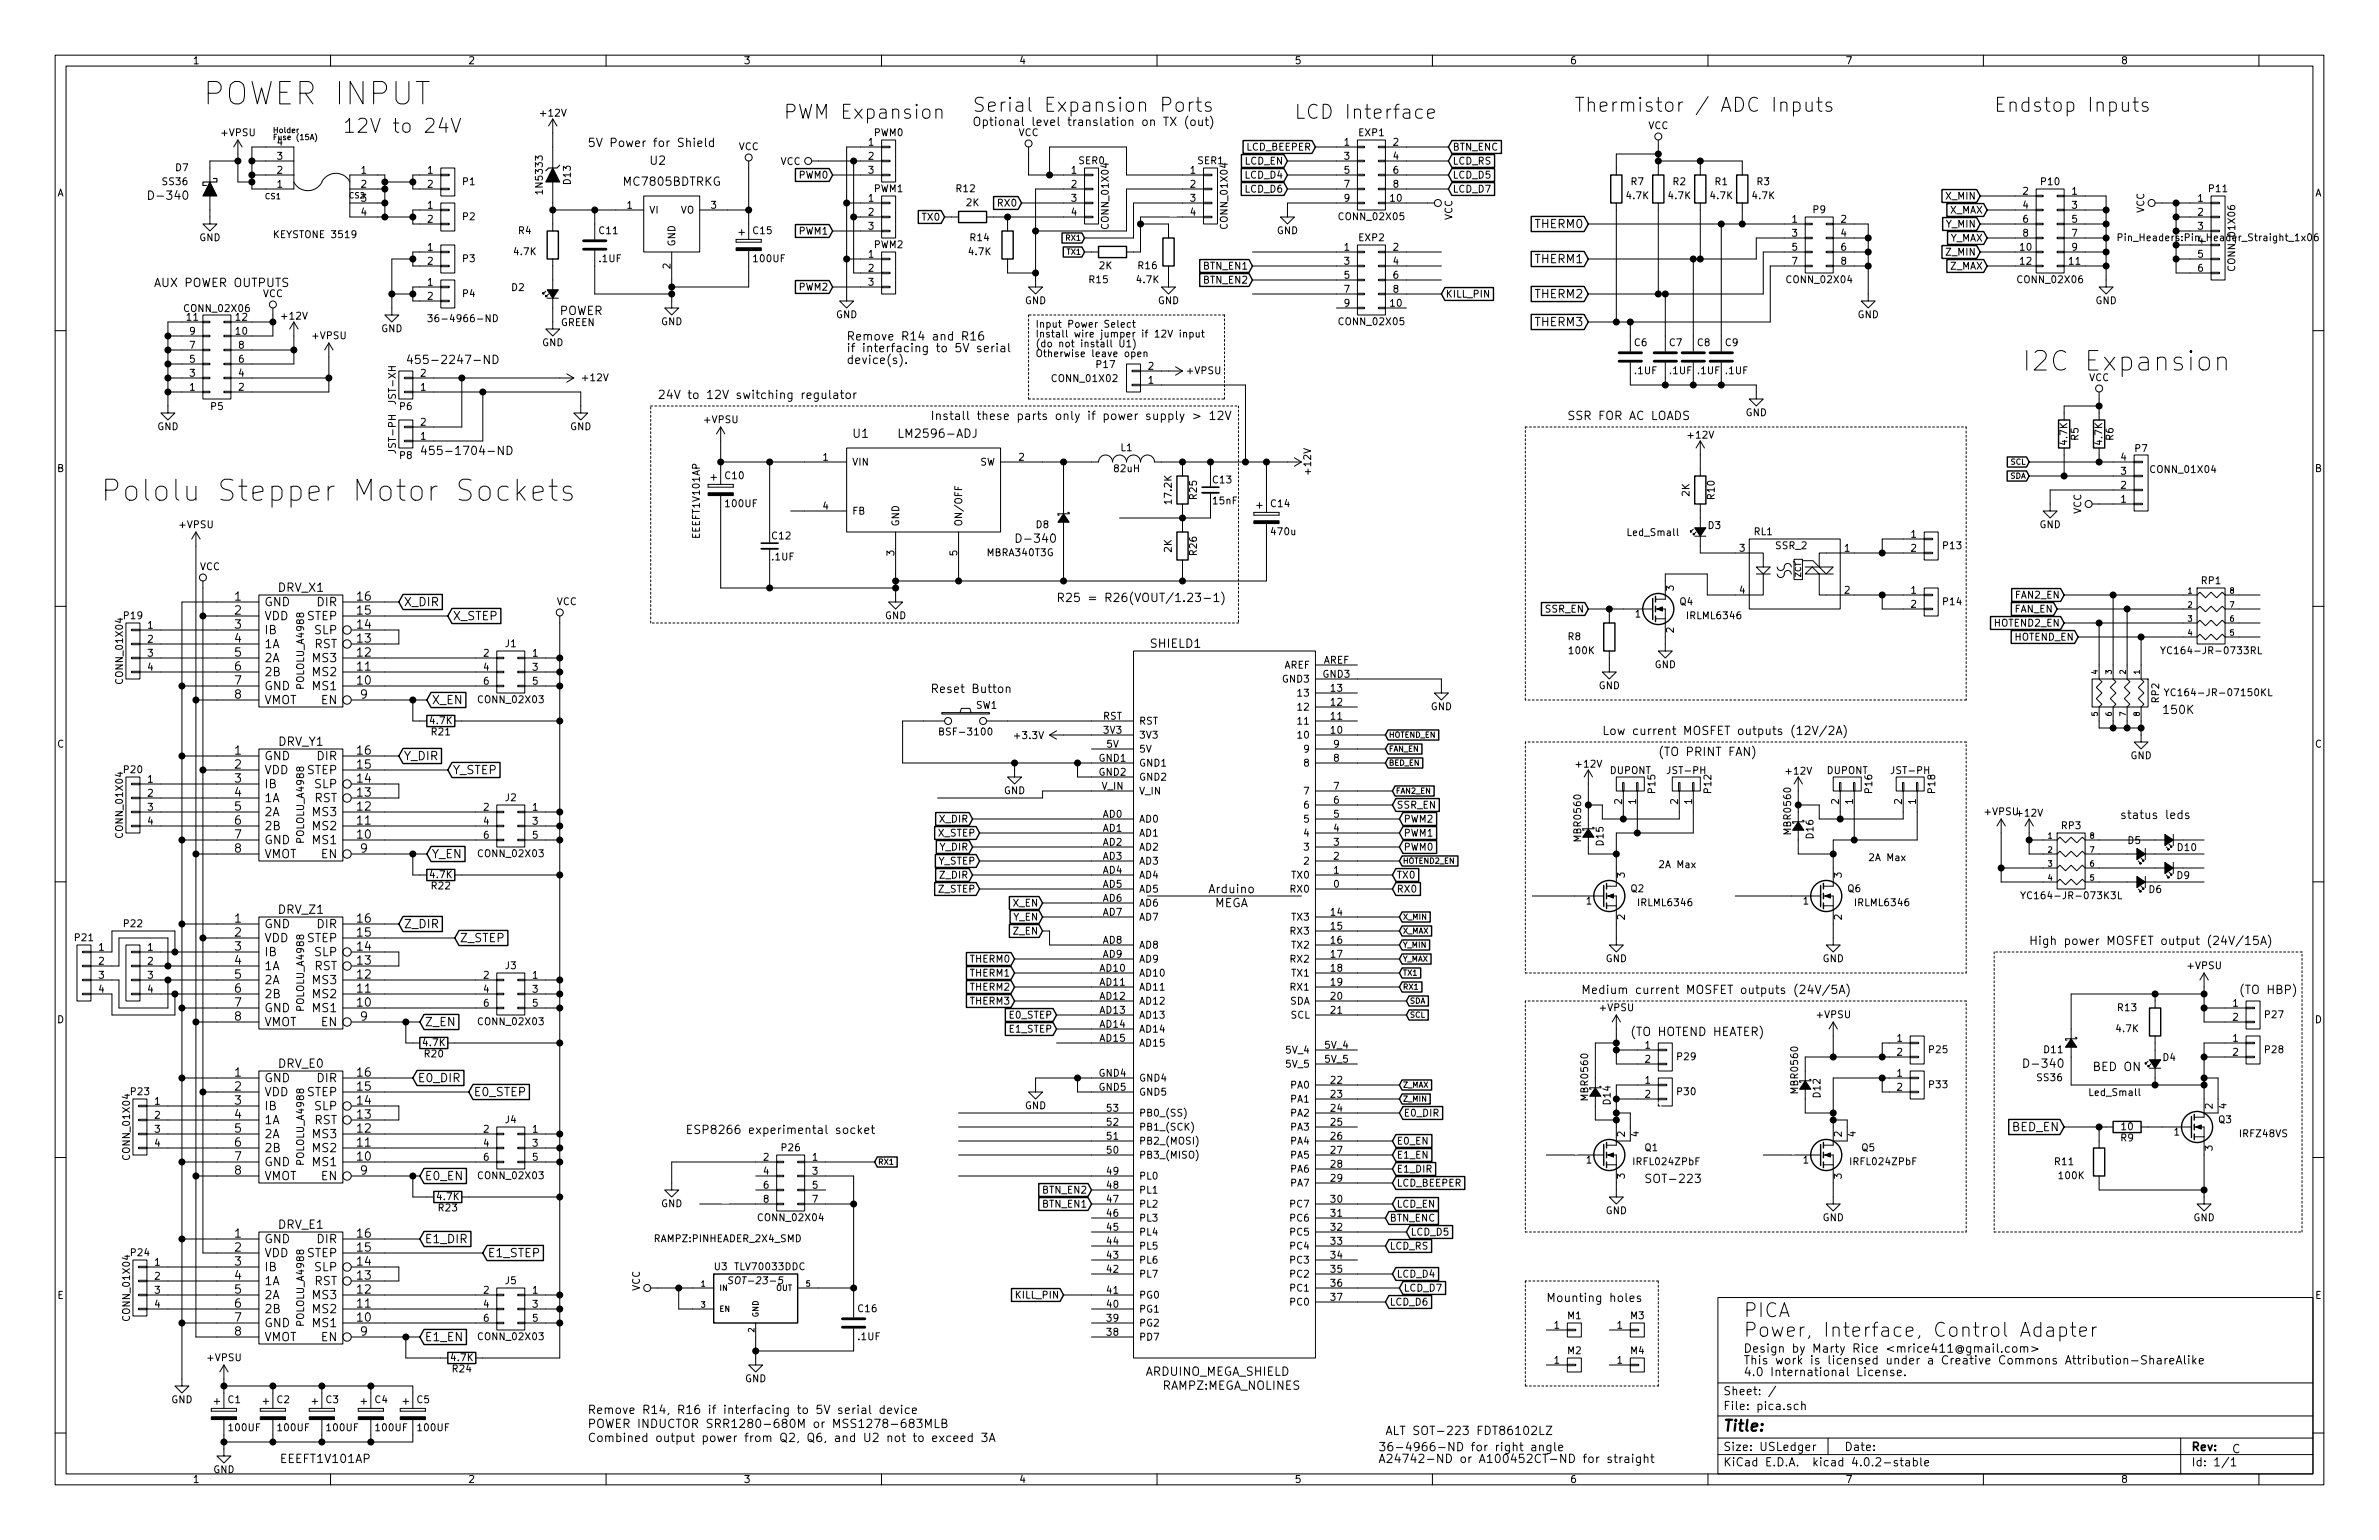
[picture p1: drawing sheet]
<svg xmlns="http://www.w3.org/2000/svg" width="432mm" height="279mm" viewBox="0 0 432 279" stroke-linecap="round" stroke-linejoin="round" font-family="sans-serif">
<defs><g id="words">
<text font-size="5.7" x="36.8" y="19.1">POWER INPUT</text>
<text font-size="5.3" x="18.3" y="90.9">Pololu Stepper Motor Sockets</text>
<text font-size="4.9" x="367" y="67.3">I2C Expansion</text>
<g font-size="3.5">
<text x="142.2" y="21.6">PWM Expansion</text>
<text x="176.5" y="20.3">Serial Expansion Ports</text>
<text x="234.9" y="21.6">LCD Interface</text>
<text x="285.8" y="20.3">Thermistor / ADC Inputs</text>
<text x="361.9" y="20.3">Endstop Inputs</text>
<text x="62.2" y="24.1">12V to 24V</text>
<text x="316.5" y="239">PICA</text>
<text x="316.5" y="242.6">Power, Interface, Control Adapter</text>
</g>
<text font-size="2.8" x="312.8" y="259.7">Title:</text>
<g font-size="2.1">
<text x="176.5" y="22.9">Optional level translation on TX (out)</text>
<text x="106.7" y="26.7">5V Power for Shield</text>
<text x="118" y="29.9">U2</text>
<text x="113.4" y="33.7">MC7805BDTRKG</text>
<text x="27.6" y="36.2">D-340</text>
<text x="278.6" y="41.4">THERM0</text>
<text x="278.6" y="47.8">THERM1</text>
<text x="27.9" y="52.1">AUX POWER OUTPUTS</text>
<text x="101.6" y="57.2">POWER</text>
<text x="278.6" y="54.1">THERM2</text>
<text x="278.6" y="59.2">THERM3</text>
<text x="153.7" y="61.8">Remove R14 and R16</text>
<text x="153.7" y="63.9">if interfacing to 5V serial</text>
<text x="73.7" y="66">455-2247-ND</text>
<text x="153.7" y="66">device(s).</text>
<text x="119.4" y="72.4">24V to 12V switching regulator</text>
<text x="168.9" y="76.2">Install these parts only if power supply &gt; 12V</text>
<text x="284.5" y="76.2">SSR FOR AC LOADS</text>
<text x="76.2" y="82.5">455-1704-ND</text>
<text x="154.9" y="79.4">U1</text>
<text x="163.8" y="79.4">LM2596-ADJ</text>
<text x="185.1" y="98.5">D-340</text>
<text x="50.5" y="107.4">DRV_X1</text>
<text x="42.6" y="109">1</text>
<text x="42.6" y="111.5">2</text>
<text x="48" y="110">GND</text>
<text x="48" y="112.5">VDD</text>
<text x="55.7" y="112.5">STEP</text>
<text x="57.6" y="110">DIR</text>
<text x="64.9" y="111.5">15</text>
<text x="64.9" y="109">16</text>
<text x="73.3" y="110">X_DIR</text>
<text x="82.2" y="112.5">X_STEP</text>
<text x="191.8" y="109.2">R25 = R26(VOUT/1.23-1)</text>
<text x="42.6" y="114">3</text>
<text x="42.6" y="116.6">4</text>
<text x="42.6" y="119.1">5</text>
<text x="48" y="115.1">IB</text>
<text x="48" y="117.6">1A</text>
<text x="57" y="117.6">RST</text>
<text x="57.1" y="115.1">SLP</text>
<text x="64.9" y="119.1">12</text>
<text x="64.9" y="116.6">13</text>
<text x="64.9" y="114">14</text>
<text x="208.9" y="117.5">SHIELD1</text>
<text x="42.6" y="121.7">6</text>
<text x="42.6" y="124.2">7</text>
<text x="48" y="120.1">2A</text>
<text x="48" y="122.7">2B</text>
<text x="48" y="125.2">GND</text>
<text x="56.8" y="125.2">MS1</text>
<text x="56.8" y="122.7">MS2</text>
<text x="56.8" y="120.1">MS3</text>
<text x="64.9" y="124.2">10</text>
<text x="64.9" y="121.7">11</text>
<text x="168.9" y="125.7">Reset Button</text>
<text x="42.6" y="126.7">8</text>
<text x="48" y="127.8">VMOT</text>
<text x="58.3" y="127.8">EN</text>
<text x="65.5" y="126.7">9</text>
<text x="78.4" y="127.8">X_EN</text>
<text x="392.4" y="129.5">150K</text>
<text x="42.6" y="136.9">1</text>
<text x="48" y="137.9">GND</text>
<text x="50.5" y="135.3">DRV_Y1</text>
<text x="57.6" y="137.9">DIR</text>
<text x="64.9" y="136.9">16</text>
<text x="73.3" y="137.9">Y_DIR</text>
<text x="290.8" y="133.3">Low current MOSFET outputs (12V/2A)</text>
<text x="301" y="137.2">(TO PRINT FAN)</text>
<text x="42.6" y="139.4">2</text>
<text x="42.6" y="142">3</text>
<text x="48" y="140.5">VDD</text>
<text x="48" y="143">IB</text>
<text x="55.7" y="140.5">STEP</text>
<text x="57.1" y="143">SLP</text>
<text x="64.9" y="142">14</text>
<text x="64.9" y="139.4">15</text>
<text x="82.2" y="140.5">Y_STEP</text>
<text x="42.6" y="144.5">4</text>
<text x="42.6" y="147.1">5</text>
<text x="42.6" y="149.6">6</text>
<text x="48" y="145.5">1A</text>
<text x="48" y="148.1">2A</text>
<text x="56.8" y="148.1">MS3</text>
<text x="57" y="145.5">RST</text>
<text x="64.9" y="149.6">11</text>
<text x="64.9" y="147.1">12</text>
<text x="64.9" y="144.5">13</text>
<text x="384.8" y="148.6">status leds</text>
<text x="42.6" y="152.1">7</text>
<text x="42.6" y="154.7">8</text>
<text x="48" y="150.6">2B</text>
<text x="48" y="153.2">GND</text>
<text x="48" y="155.7">VMOT</text>
<text x="56.8" y="153.2">MS1</text>
<text x="56.8" y="150.6">MS2</text>
<text x="58.3" y="155.7">EN</text>
<text x="64.9" y="152.1">10</text>
<text x="65.5" y="154.7">9</text>
<text x="78.4" y="155.7">Y_EN</text>
<text x="42.6" y="167.4">1</text>
<text x="50.5" y="165.8">DRV_Z1</text>
<text x="64.9" y="167.4">16</text>
<text x="219.5" y="162.1">Arduino</text>
<text x="220.3" y="164.6">MEGA</text>
<text x="42.6" y="169.9">2</text>
<text x="42.6" y="172.5">3</text>
<text x="48" y="168.4">GND</text>
<text x="48" y="170.9">VDD</text>
<text x="48" y="173.5">IB</text>
<text x="55.7" y="170.9">STEP</text>
<text x="57.1" y="173.5">SLP</text>
<text x="57.6" y="168.4">DIR</text>
<text x="64.9" y="172.5">14</text>
<text x="64.9" y="169.9">15</text>
<text x="73.3" y="168.4">Z_DIR</text>
<text x="83.5" y="170.9">Z_STEP</text>
<text x="368.3" y="171.4">High power MOSFET output (24V/15A)</text>
<text x="42.6" y="175">4</text>
<text x="42.6" y="177.5">5</text>
<text x="48" y="176">1A</text>
<text x="48" y="178.6">2A</text>
<text x="56.8" y="178.6">MS3</text>
<text x="57" y="176">RST</text>
<text x="64.9" y="177.5">12</text>
<text x="64.9" y="175">13</text>
<text x="42.6" y="180.1">6</text>
<text x="42.6" y="182.6">7</text>
<text x="42.6" y="185.2">8</text>
<text x="48" y="181.1">2B</text>
<text x="48" y="183.6">GND</text>
<text x="56.8" y="183.6">MS1</text>
<text x="56.8" y="181.1">MS2</text>
<text x="64.9" y="182.6">10</text>
<text x="64.9" y="180.1">11</text>
<text x="65.5" y="185.2">9</text>
<text x="287" y="180.3">Medium current MOSFET outputs (24V/5A)</text>
<text x="406.4" y="180.3">(TO HBP)</text>
<text x="48" y="186.2">VMOT</text>
<text x="58.3" y="186.2">EN</text>
<text x="77.1" y="186.2">Z_EN</text>
<text x="295.9" y="188">(TO HOTEND HEATER)</text>
<text x="42.6" y="195.3">1</text>
<text x="42.6" y="197.9">2</text>
<text x="48" y="196.3">GND</text>
<text x="50.5" y="193.7">DRV_E0</text>
<text x="57.6" y="196.3">DIR</text>
<text x="64.9" y="197.9">15</text>
<text x="64.9" y="195.3">16</text>
<text x="75.8" y="196.3">E0_DIR</text>
<text x="367.9" y="193.7">D-340</text>
<text x="380.4" y="194.3">BED ON</text>
<text x="42.6" y="200.4">3</text>
<text x="42.6" y="202.9">4</text>
<text x="48" y="198.9">VDD</text>
<text x="48" y="201.4">IB</text>
<text x="48" y="204">1A</text>
<text x="55.7" y="198.9">STEP</text>
<text x="57" y="204">RST</text>
<text x="57.1" y="201.4">SLP</text>
<text x="64.9" y="202.9">13</text>
<text x="64.9" y="200.4">14</text>
<text x="86" y="198.9">E0_STEP</text>
<text x="42.6" y="205.5">5</text>
<text x="42.6" y="208">6</text>
<text x="48" y="206.5">2A</text>
<text x="48" y="209">2B</text>
<text x="56.8" y="209">MS2</text>
<text x="56.8" y="206.5">MS3</text>
<text x="64.9" y="208">11</text>
<text x="64.9" y="205.5">12</text>
<text x="124.5" y="205.7">ESP8266 experimental socket</text>
<text x="365.1" y="205.2">BED_EN</text>
<text x="42.6" y="210.6">7</text>
<text x="42.6" y="213.1">8</text>
<text x="48" y="211.6">GND</text>
<text x="48" y="214.1">VMOT</text>
<text x="56.8" y="211.6">MS1</text>
<text x="58.3" y="214.1">EN</text>
<text x="64.9" y="210.6">10</text>
<text x="65.5" y="213.1">9</text>
<text x="77.1" y="214.1">E0_EN</text>
<text x="298.4" y="214.6">SOT-223</text>
<text x="42.6" y="224.5">1</text>
<text x="42.6" y="227.1">2</text>
<text x="48" y="225.6">GND</text>
<text x="50.5" y="222.9">DRV_E1</text>
<text x="57.6" y="225.6">DIR</text>
<text x="64.9" y="227.1">15</text>
<text x="64.9" y="224.5">16</text>
<text x="77.1" y="225.6">E1_DIR</text>
<text x="42.6" y="229.6">3</text>
<text x="42.6" y="232.2">4</text>
<text x="48" y="228.1">VDD</text>
<text x="48" y="230.6">IB</text>
<text x="48" y="233.2">1A</text>
<text x="55.7" y="228.1">STEP</text>
<text x="57" y="233.2">RST</text>
<text x="57.1" y="230.6">SLP</text>
<text x="64.9" y="232.2">13</text>
<text x="64.9" y="229.6">14</text>
<text x="88.5" y="228.1">E1_STEP</text>
<text x="42.6" y="234.7">5</text>
<text x="42.6" y="237.2">6</text>
<text x="42.6" y="239.8">7</text>
<text x="48" y="235.7">2A</text>
<text x="48" y="238.3">2B</text>
<text x="56.8" y="238.3">MS2</text>
<text x="56.8" y="235.7">MS3</text>
<text x="64.9" y="239.8">10</text>
<text x="64.9" y="237.2">11</text>
<text x="64.9" y="234.7">12</text>
<text x="280.7" y="236.2">Mounting holes</text>
<text x="42.6" y="242.3">8</text>
<text x="48" y="240.8">GND</text>
<text x="48" y="243.3">VMOT</text>
<text x="56.8" y="240.8">MS1</text>
<text x="58.3" y="243.3">EN</text>
<text x="65.5" y="242.3">9</text>
<text x="77.1" y="243.3">E1_EN</text>
<text x="316.5" y="245.4">Design by Marty Rice &lt;mrice411@gmail.com&gt;</text>
<text x="207.8" y="249.6">ARDUINO_MEGA_SHIELD</text>
<text x="316.5" y="247.5">This work is licensed under a Creative Commons Attribution-ShareAlike</text>
<text x="316.5" y="249.7">4.0 International License.</text>
<text x="106.7" y="256.5">Remove R14, R16 if interfacing to 5V serial device</text>
<text x="210.9" y="252.1">RAMPZ:MEGA_NOLINES</text>
<text x="312.8" y="255.8">File: pica.sch</text>
<text x="312.8" y="253.1">Sheet: /</text>
<text x="106.7" y="261.6">Combined output power from Q2, Q6, and U2 not to exceed 3A</text>
<text x="106.7" y="259.1">POWER INDUCTOR SRR1280-680M or MSS1278-683MLB</text>
<text x="250.2" y="263.3">36-4966-ND for right angle</text>
<text x="251.5" y="260.3">ALT SOT-223 FDT86102LZ</text>
<text x="312.8" y="263.2">Size: USLedger</text>
<text x="334.8" y="263.2">Date:</text>
<text x="397.8" y="263.2">Rev:</text>
<text x="405.1" y="263.7">C</text>
<text x="50.8" y="265.4">EEEFT1V101AP</text>
<text x="250.2" y="265.4">A24742-ND or A100452CT-ND for straight</text>
<text x="312.8" y="266">KiCad E.D.A. kicad 4.0.2-stable</text>
<text x="397.8" y="266">Id: 1/1</text>
</g>
<g font-size="2.1" fill="#fff">
<text x="208.3" y="39.1">TX1_S</text>
<text x="227.3" y="45.5">MISO</text>
<text x="261.6" y="45.5">SCK</text>
<text x="227.3" y="53.1">SD_CARD_DET</text>
<text x="261.6" y="50.5">MOSI</text>
<text x="261.6" y="48">SDSS</text>
<text x="410.2" y="107.7">FE2_G</text>
<text x="410.2" y="110.2">FE1_G</text>
<text x="410.2" y="112.8">HE2_G</text>
<text x="410.2" y="115.3">HE1_G</text>
<text x="293.4" y="153.4">FE1_D</text>
<text x="337.8" y="152.1">FE2_D</text>
<text x="400" y="152.1">FE2_D</text>
<text x="400" y="154.7">FE1_D</text>
<text x="400" y="157.2">HE2_D</text>
<text x="400" y="159.8">HE1_D</text>
<text x="278.1" y="162.3">FE1_G</text>
<text x="315" y="162.3">FE2_G</text>
<text x="334" y="195.3">HE2_D</text>
<text x="393.7" y="196.6">Q3_D</text>
<text x="294.6" y="201.7">HE1_D</text>
<text x="174" y="209.3">MISO</text>
<text x="174" y="204.2">SCK</text>
<text x="174" y="206.8">MOSI</text>
<text x="280.7" y="209.3">HE1_G</text>
<text x="320" y="209.3">HE2_G</text>
<text x="174" y="213.1">SD_CARD_DET</text>
<text x="127" y="218.2">TX1_S</text>
</g>
<g font-size="1.8">
<text x="35" y="11.6">1</text>
<text x="85" y="11.6">2</text>
<text x="135" y="11.6">3</text>
<text x="185" y="11.6">4</text>
<text x="235" y="11.6">5</text>
<text x="285" y="11.6">6</text>
<text x="335" y="11.6">7</text>
<text x="385" y="11.6">8</text>
<text x="98.2" y="21.1">+12V</text>
<text x="299.1" y="23.4">VCC</text>
<text x="40.3" y="24.7">+VPSU</text>
<text x="50.3" y="29">3</text>
<text x="50.3" y="26.4">4</text>
<text x="134" y="27.2">VCC</text>
<text x="141.6" y="29.9">VCC</text>
<text x="157.6" y="26.4">1</text>
<text x="157.6" y="29">2</text>
<text x="158.6" y="24.7">PWM0</text>
<text x="184.8" y="24.7">VCC</text>
<text x="195.8" y="29.8">SER0</text>
<text x="217.4" y="29.8">SER1</text>
<text x="225.8" y="29.8">LCD_EN</text>
<text x="226.1" y="27.3">LCD_BEEPER</text>
<text x="244" y="26.4">1</text>
<text x="244" y="29">3</text>
<text x="246.7" y="24.7">EXP1</text>
<text x="252.9" y="26.4">2</text>
<text x="252.9" y="29">4</text>
<text x="263.7" y="29.8">LCD_RS</text>
<text x="263.7" y="27.3">BTN_ENC</text>
<text x="10.4" y="35.6">A</text>
<text x="29.6" y="33.6">SS36</text>
<text x="31.9" y="31">D7</text>
<text x="50.3" y="34">1</text>
<text x="50.3" y="31.5">2</text>
<text x="65.6" y="31.5">1</text>
<text x="65.6" y="34">2</text>
<text x="77.6" y="31.5">1</text>
<text x="77.6" y="34">2</text>
<text x="84" y="33.6">P1</text>
<text x="98.5" y="34.8" transform="rotate(-90 98.5 34.8)">1N5333</text>
<text x="103.6" y="33.4" transform="rotate(-90 103.6 33.4)">D13</text>
<text x="145" y="32.4">PWM0</text>
<text x="157.6" y="31.5">3</text>
<text x="158.6" y="34.8">PWM1</text>
<text x="173.6" y="34.8">R12</text>
<text x="194.5" y="31.5">1</text>
<text x="194.5" y="34">2</text>
<text x="216.1" y="31.5">1</text>
<text x="216.1" y="34">2</text>
<text x="226" y="32.4">LCD_D4</text>
<text x="226" y="34.9">LCD_D6</text>
<text x="244" y="31.5">5</text>
<text x="244" y="34">7</text>
<text x="252.9" y="31.5">6</text>
<text x="252.9" y="34">8</text>
<text x="263.7" y="32.4">LCD_D5</text>
<text x="263.7" y="34.9">LCD_D7</text>
<text x="296.1" y="33.6">R7</text>
<text x="303.7" y="33.6">R2</text>
<text x="311.3" y="33.6">R1</text>
<text x="318.9" y="33.6">R3</text>
<text x="367.2" y="35.3">2</text>
<text x="370.5" y="33.6">P10</text>
<text x="376.1" y="35.3">1</text>
<text x="401" y="34.8">P11</text>
<text x="420.2" y="35.6">A</text>
<text x="65.6" y="36.6">3</text>
<text x="65.6" y="39.1">4</text>
<text x="77.6" y="37.8">1</text>
<text x="77.6" y="40.4">2</text>
<text x="84" y="39.9">P2</text>
<text x="113.8" y="37.8">1</text>
<text x="117.9" y="38.7">VI</text>
<text x="123.4" y="38.7">VO</text>
<text x="129.1" y="37.8">3</text>
<text x="157.6" y="36.6">1</text>
<text x="157.6" y="39.1">2</text>
<text x="157.6" y="41.7">3</text>
<text x="167.4" y="40">TX0</text>
<text x="175.4" y="37.4">2K</text>
<text x="181.2" y="37.5">RX0</text>
<text x="194.5" y="36.6">3</text>
<text x="194.5" y="39.1">4</text>
<text x="201.2" y="41.2" transform="rotate(-90 201.2 41.2)">CONN_01X04</text>
<text x="216.1" y="36.6">3</text>
<text x="216.1" y="39.1">4</text>
<text x="222.8" y="41.2" transform="rotate(-90 222.8 41.2)">CONN_01X04</text>
<text x="243.3" y="39.9">CONN_02X05</text>
<text x="244" y="36.6">9</text>
<text x="252.4" y="36.6">10</text>
<text x="263.6" y="40" transform="rotate(-90 263.6 40)">VCC</text>
<text x="295.3" y="36.1">4.7K</text>
<text x="302.9" y="36.1">4.7K</text>
<text x="310.6" y="36.1">4.7K</text>
<text x="318.2" y="36.1">4.7K</text>
<text x="325.3" y="40.4">1</text>
<text x="329.1" y="38.7">P9</text>
<text x="334.2" y="40.4">2</text>
<text x="353.2" y="36.2">X_MIN</text>
<text x="353.2" y="41.3">Y_MIN</text>
<text x="353.8" y="38.7">X_MAX</text>
<text x="367.2" y="37.8">4</text>
<text x="367.2" y="40.4">6</text>
<text x="376.1" y="37.8">3</text>
<text x="376.1" y="40.4">5</text>
<text x="389.2" y="38.7" transform="rotate(-90 389.2 38.7)">VCC</text>
<text x="398.9" y="36.6">1</text>
<text x="398.9" y="39.1">2</text>
<text x="398.9" y="41.7">3</text>
<text x="36.1" y="43.7">GND</text>
<text x="49.5" y="43.2">KEYSTONE 3519</text>
<text x="77.6" y="45.5">1</text>
<text x="84" y="47.5">P3</text>
<text x="93.4" y="46.3">4.7K</text>
<text x="94.1" y="42.5">R4</text>
<text x="108.8" y="47.5">.1UF</text>
<text x="108.8" y="42.5">C11</text>
<text x="122.6" y="44.7" transform="rotate(-90 122.6 44.7)">GND</text>
<text x="136.8" y="42.5">C15</text>
<text x="136.9" y="47.5">100UF</text>
<text x="145" y="42.5">PWM1</text>
<text x="157.6" y="46.7">1</text>
<text x="158.6" y="45">PWM2</text>
<text x="175.9" y="46.3">4.7K</text>
<text x="176.2" y="43.7">R14</text>
<text x="231.7" y="42.5">GND</text>
<text x="244" y="45.5">1</text>
<text x="246.7" y="43.7">EXP2</text>
<text x="252.9" y="45.5">2</text>
<text x="325.3" y="42.9">3</text>
<text x="325.3" y="45.5">5</text>
<text x="334.2" y="42.9">4</text>
<text x="334.2" y="45.5">6</text>
<text x="353.3" y="46.4">Z_MIN</text>
<text x="353.8" y="43.8">Y_MAX</text>
<text x="366.7" y="45.5">10</text>
<text x="367.2" y="42.9">8</text>
<text x="376.1" y="42.9">7</text>
<text x="376.1" y="45.5">9</text>
<text x="385.8" y="43.7">Pin_Headers:Pin_Header_Straight_1x06</text>
<text x="398.9" y="44.2">4</text>
<text x="398.9" y="46.7">5</text>
<text x="47.7" y="53.9">VCC</text>
<text x="77.6" y="48">2</text>
<text x="77.6" y="51.8">1</text>
<text x="84" y="53.9">P4</text>
<text x="92.9" y="52.8">D2</text>
<text x="121.7" y="48.7" transform="rotate(-90 121.7 48.7)">2</text>
<text x="145" y="52.7">PWM2</text>
<text x="157.6" y="49.3">2</text>
<text x="157.6" y="51.8">3</text>
<text x="197.8" y="51.4">R15</text>
<text x="199.5" y="48.8">2K</text>
<text x="206.4" y="51.4">4.7K</text>
<text x="206.7" y="48.8">R16</text>
<text x="218.5" y="51.4">BTN_EN2</text>
<text x="218.5" y="48.9">BTN_EN1</text>
<text x="244" y="48">3</text>
<text x="244" y="50.5">5</text>
<text x="244" y="53.1">7</text>
<text x="252.9" y="48">4</text>
<text x="252.9" y="50.5">6</text>
<text x="252.9" y="53.1">8</text>
<text x="262.4" y="54">KILL_PIN</text>
<text x="324.6" y="51.4">CONN_02X04</text>
<text x="325.3" y="48">7</text>
<text x="334.2" y="48">8</text>
<text x="353.9" y="48.9">Z_MAX</text>
<text x="366.5" y="51.4">CONN_02X06</text>
<text x="366.7" y="48">12</text>
<text x="375.6" y="48">11</text>
<text x="398.9" y="49.3">6</text>
<text x="405.7" y="48.8" transform="rotate(-90 405.7 48.8)">CONN_01X06</text>
<text x="33.7" y="56.6">CONN_02X06</text>
<text x="34" y="58.2">11</text>
<text x="42.8" y="58.2">12</text>
<text x="51.3" y="58">+12V</text>
<text x="77.5" y="58.4">36-4966-ND</text>
<text x="77.6" y="54.4">2</text>
<text x="101.7" y="59.1">GREEN</text>
<text x="120" y="59">GND</text>
<text x="151.7" y="57.7">GND</text>
<text x="186" y="55.2">GND</text>
<text x="188" y="59.4">Input Power Select</text>
<text x="210.1" y="55.2">GND</text>
<text x="243.3" y="59">CONN_02X05</text>
<text x="244" y="55.6">9</text>
<text x="252.4" y="55.6">10</text>
<text x="337.1" y="57.7">GND</text>
<text x="380.3" y="55.2">GND</text>
<text x="34.4" y="65.8">5</text>
<text x="34.4" y="63.2">7</text>
<text x="34.4" y="60.7">9</text>
<text x="42.8" y="60.7">10</text>
<text x="43.3" y="65.8">6</text>
<text x="43.3" y="63.2">8</text>
<text x="56.8" y="61.5">+VPSU</text>
<text x="69.2" y="60.2">GND</text>
<text x="98.4" y="62.8">GND</text>
<text x="188" y="61.2">Install wire jumper if 12V input</text>
<text x="188" y="63">(do not install U1)</text>
<text x="188" y="64.8">Otherwise leave open</text>
<text x="296.7" y="62.8">C6</text>
<text x="303" y="62.8">C7</text>
<text x="308.1" y="62.8">C8</text>
<text x="313.2" y="62.8">C9</text>
<text x="34.4" y="70.9">1</text>
<text x="34.4" y="68.3">3</text>
<text x="43.3" y="70.9">2</text>
<text x="43.3" y="68.3">4</text>
<text x="76.4" y="70.9">1</text>
<text x="76.4" y="68.3">2</text>
<text x="105.9" y="69.1">+12V</text>
<text x="191.2" y="69.3">CONN_01X02</text>
<text x="199.1" y="66.8">P17</text>
<text x="208.4" y="69.6">1</text>
<text x="208.4" y="67.1">2</text>
<text x="215.5" y="67.9">+VPSU</text>
<text x="296.7" y="67.9">.1UF</text>
<text x="303.1" y="67.9">.1UF</text>
<text x="308.2" y="67.9">.1UF</text>
<text x="313.3" y="67.9">.1UF</text>
<text x="379.1" y="69.1">VCC</text>
<text x="38.3" y="74.4">P5</text>
<text x="71.8" y="73" transform="rotate(-90 71.8 73)">JST-XH</text>
<text x="72.6" y="74.4">P6</text>
<text x="76.4" y="77.2">2</text>
<text x="127.9" y="76.8">+VPSU</text>
<text x="316.8" y="75.5">GND</text>
<text x="28.5" y="78">GND</text>
<text x="71.8" y="81.9" transform="rotate(-90 71.8 81.9)">JST-PH</text>
<text x="72.6" y="83.3">P8</text>
<text x="76.4" y="79.8">1</text>
<text x="103.5" y="78">GND</text>
<text x="149.4" y="83.6">1</text>
<text x="184.9" y="83.6">2</text>
<text x="203.5" y="81.8">L1</text>
<text x="306.5" y="79.6">+12V</text>
<text x="375.2" y="80.6" transform="rotate(-90 375.2 80.6)">4.7K</text>
<text x="377.2" y="79.9" transform="rotate(-90 377.2 79.9)">R5</text>
<text x="381.6" y="80.6" transform="rotate(-90 381.6 80.6)">4.7K</text>
<text x="383.6" y="79.9" transform="rotate(-90 383.6 79.9)">R6</text>
<text x="385" y="83.6">4</text>
<text x="387.6" y="82">P7</text>
<text x="10.4" y="85.6">B</text>
<text x="131.7" y="86.9">C10</text>
<text x="154.7" y="84.5">VIN</text>
<text x="177.7" y="84.5">SW</text>
<text x="202.3" y="85.6">82uH</text>
<text x="220.2" y="87.7">C13</text>
<text x="237.9" y="85.9" transform="rotate(-90 237.9 85.9)">+12V</text>
<text x="385" y="88.6">2</text>
<text x="385" y="86.1">3</text>
<text x="390.6" y="85.8">CONN_01X04</text>
<text x="420.2" y="85.6">B</text>
<text x="32.6" y="95.8">+VPSU</text>
<text x="131.8" y="92">100UF</text>
<text x="149.4" y="92.5">4</text>
<text x="154.7" y="93.3">FB</text>
<text x="163.2" y="95.5" transform="rotate(-90 163.2 95.5)">GND</text>
<text x="174.6" y="95.5" transform="rotate(-90 174.6 95.5)">ON/OFF</text>
<text x="188.1" y="95.8">D8</text>
<text x="212.6" y="91.3" transform="rotate(-90 212.6 91.3)">17.2K</text>
<text x="217.2" y="90.5" transform="rotate(-90 217.2 90.5)">R25</text>
<text x="220.2" y="91.5">15nF</text>
<text x="230.7" y="92">C14</text>
<text x="306.6" y="90" transform="rotate(-90 306.6 90)">2K</text>
<text x="310.1" y="96">D3</text>
<text x="311.2" y="90.5" transform="rotate(-90 311.2 90.5)">R10</text>
<text x="370.2" y="95.8">GND</text>
<text x="377.7" y="93.3" transform="rotate(-90 377.7 93.3)">VCC</text>
<text x="385" y="91.2">1</text>
<text x="127" y="97.8" transform="rotate(-90 127 97.8)">EEEFT1V101AP</text>
<text x="140.2" y="101.7">.1UF</text>
<text x="140.2" y="97.8">C12</text>
<text x="162.3" y="100.8" transform="rotate(-90 162.3 100.8)">3</text>
<text x="173.7" y="100.8" transform="rotate(-90 173.7 100.8)">5</text>
<text x="179.3" y="100.9">MBRA340T3G</text>
<text x="212.6" y="100.2" transform="rotate(-90 212.6 100.2)">2K</text>
<text x="217.2" y="100.7" transform="rotate(-90 217.2 100.7)">R26</text>
<text x="230.9" y="97.1">470u</text>
<text x="295.6" y="97.2">Led_Small</text>
<text x="315.7" y="100.1">3</text>
<text x="318.4" y="97.1">RL1</text>
<text x="322.3" y="99.6">SSR_2</text>
<text x="334.8" y="100.1">1</text>
<text x="346.9" y="97.5">1</text>
<text x="346.9" y="100.1">2</text>
<text x="352.8" y="99.6">P13</text>
<text x="36.2" y="103.4">VCC</text>
<text x="303.8" y="107.2" transform="rotate(-90 303.8 107.2)">3</text>
<text x="315.7" y="107.7">4</text>
<text x="334.8" y="107.7">2</text>
<text x="346.9" y="107.7">1</text>
<text x="399.6" y="106">RP1</text>
<text x="22.6" y="112.3">P19</text>
<text x="101" y="109.8">VCC</text>
<text x="160.6" y="112.3">GND</text>
<text x="280.4" y="111.1">SSR_EN</text>
<text x="296.8" y="112">1</text>
<text x="304.9" y="109.8">Q4</text>
<text x="306.4" y="112.3">IRLML6346</text>
<text x="346.9" y="110.2">2</text>
<text x="352.8" y="109.8">P14</text>
<text x="362" y="113.7">HOTEND2_EN</text>
<text x="365.5" y="111.1">FAN_EN</text>
<text x="365.8" y="108.6">FAN2_EN</text>
<text x="26.8" y="114">1</text>
<text x="26.8" y="116.6">2</text>
<text x="26.8" y="119.1">3</text>
<text x="87.8" y="119.1">2</text>
<text x="91.7" y="117.4">J1</text>
<text x="96.7" y="119.1">1</text>
<text x="284.6" y="116.1">R8</text>
<text x="284.9" y="118.7">100K</text>
<text x="303.8" y="114.8" transform="rotate(-90 303.8 114.8)">2</text>
<text x="365.5" y="116.2">HOTEND_EN</text>
<text x="393.8" y="118.7">YC164-JR-0733RL</text>
<text x="22.3" y="123.7" transform="rotate(-90 22.3 123.7)">CONN_01X04</text>
<text x="26.8" y="121.7">4</text>
<text x="55.2" y="124.9" transform="rotate(-90 55.2 124.9)">POLOLU_A4988</text>
<text x="87.8" y="121.7">4</text>
<text x="87.8" y="124.2">6</text>
<text x="96.7" y="121.7">3</text>
<text x="96.7" y="124.2">5</text>
<text x="232.8" y="123.8">GND3</text>
<text x="232.9" y="121.3">AREF</text>
<text x="240.1" y="122.9">GND3</text>
<text x="240.2" y="120.4">AREF</text>
<text x="241.6" y="125.5">13</text>
<text x="290.1" y="125">GND</text>
<text x="300.3" y="121.2">GND</text>
<text x="78.2" y="131.4">4.7K</text>
<text x="87.1" y="127.6">CONN_02X03</text>
<text x="177.2" y="128.6">SW1</text>
<text x="200.2" y="130.6">RST</text>
<text x="206.8" y="131.4">RST</text>
<text x="235.8" y="131.4">11</text>
<text x="235.8" y="128.9">12</text>
<text x="235.8" y="126.4">13</text>
<text x="241.6" y="130.6">11</text>
<text x="241.6" y="128">12</text>
<text x="259.7" y="128.8">GND</text>
<text x="391.9" y="127.4" transform="rotate(-90 391.9 127.4)">RP2</text>
<text x="394.5" y="126.3">YC164-JR-07150KL</text>
<text x="10.4" y="135.6">C</text>
<text x="78.4" y="133.4">R21</text>
<text x="171.2" y="133.4">BSF-3100</text>
<text x="184.3" y="134.1">+3.3V</text>
<text x="200.4" y="133.1">3V3</text>
<text x="200.9" y="135.6">5V</text>
<text x="206.8" y="136.5">5V</text>
<text x="206.8" y="134">3V3</text>
<text x="235.8" y="134">10</text>
<text x="236.8" y="136.5">9</text>
<text x="241.6" y="133.1">10</text>
<text x="242.1" y="135.6">9</text>
<text x="386.7" y="137.7">GND</text>
<text x="420.2" y="135.6">C</text>
<text x="22.6" y="140.3">P20</text>
<text x="26.8" y="142">1</text>
<text x="199.5" y="138.2">GND1</text>
<text x="199.5" y="140.7">GND2</text>
<text x="200" y="143.3">V_IN</text>
<text x="206.8" y="139.1">GND1</text>
<text x="206.8" y="141.6">GND2</text>
<text x="236.8" y="139.1">8</text>
<text x="242.1" y="143.3">7</text>
<text x="242.1" y="138.2">8</text>
<text x="286.2" y="139.2">+12V</text>
<text x="292.2" y="140.4">DUPONT</text>
<text x="300.4" y="143.8" transform="rotate(-90 300.4 143.8)">P15</text>
<text x="302.9" y="140.4">JST-PH</text>
<text x="310.6" y="143.8" transform="rotate(-90 310.6 143.8)">P12</text>
<text x="324.3" y="140.5">+12V</text>
<text x="331.5" y="140.4">DUPONT</text>
<text x="339.8" y="143.8" transform="rotate(-90 339.8 143.8)">P16</text>
<text x="343.6" y="140.4">JST-PH</text>
<text x="351.2" y="143.8" transform="rotate(-90 351.2 143.8)">P18</text>
<text x="26.8" y="144.5">2</text>
<text x="26.8" y="147.1">3</text>
<text x="26.8" y="149.6">4</text>
<text x="87.8" y="147.1">2</text>
<text x="87.8" y="149.6">4</text>
<text x="91.7" y="145.3">J2</text>
<text x="96.7" y="147.1">1</text>
<text x="96.7" y="149.6">3</text>
<text x="170.5" y="149.2">X_DIR</text>
<text x="182.2" y="144.1">GND</text>
<text x="200.2" y="148.3">AD0</text>
<text x="206.8" y="149.2">AD0</text>
<text x="206.8" y="144.1">V_IN</text>
<text x="236.8" y="149.2">5</text>
<text x="236.8" y="146.7">6</text>
<text x="236.8" y="144.1">7</text>
<text x="242.1" y="148.3">5</text>
<text x="242.1" y="145.8">6</text>
<text x="253.5" y="146.7">SSR_EN</text>
<text x="254.8" y="149.2">PWM2</text>
<text x="294.4" y="145.9" transform="rotate(-90 294.4 145.9)">2</text>
<text x="296.9" y="145.9" transform="rotate(-90 296.9 145.9)">1</text>
<text x="304.5" y="145.9" transform="rotate(-90 304.5 145.9)">2</text>
<text x="307.1" y="145.9" transform="rotate(-90 307.1 145.9)">1</text>
<text x="333.8" y="145.9" transform="rotate(-90 333.8 145.9)">2</text>
<text x="336.3" y="145.9" transform="rotate(-90 336.3 145.9)">1</text>
<text x="345.2" y="145.9" transform="rotate(-90 345.2 145.9)">2</text>
<text x="347.7" y="145.9" transform="rotate(-90 347.7 145.9)">1</text>
<text x="360.3" y="147.9">+VPSU+12V</text>
<text x="22.3" y="151.7" transform="rotate(-90 22.3 151.7)">CONN_01X04</text>
<text x="55.2" y="152.8" transform="rotate(-90 55.2 152.8)">POLOLU_A4988</text>
<text x="87.1" y="155.5">CONN_02X03</text>
<text x="87.8" y="152.1">6</text>
<text x="96.7" y="152.1">5</text>
<text x="170.2" y="151.8">X_STEP</text>
<text x="170.5" y="154.3">Y_DIR</text>
<text x="200.2" y="150.9">AD1</text>
<text x="200.2" y="153.4">AD2</text>
<text x="200.2" y="156">AD3</text>
<text x="206.8" y="151.8">AD1</text>
<text x="206.8" y="154.3">AD2</text>
<text x="236.8" y="154.3">3</text>
<text x="236.8" y="151.8">4</text>
<text x="242.1" y="156">2</text>
<text x="242.1" y="153.4">3</text>
<text x="242.1" y="150.9">4</text>
<text x="254.8" y="154.3">PWM0</text>
<text x="254.8" y="151.8">PWM1</text>
<text x="287" y="152.4" transform="rotate(-90 287 152.4)">MBR0560</text>
<text x="291" y="153.3" transform="rotate(-90 291 153.3)">D15</text>
<text x="325.1" y="151.1" transform="rotate(-90 325.1 151.1)">MBR0560</text>
<text x="329.1" y="152.1" transform="rotate(-90 329.1 152.1)">D16</text>
<text x="374.2" y="150.4">RP3</text>
<text x="386.3" y="153.1">D5</text>
<text x="395.3" y="154.4">D10</text>
<text x="78.2" y="159.3">4.7K</text>
<text x="78.4" y="161.3">R22</text>
<text x="170.2" y="156.8">Y_STEP</text>
<text x="170.3" y="161.9">Z_STEP</text>
<text x="170.6" y="159.4">Z_DIR</text>
<text x="200.2" y="158.5">AD4</text>
<text x="200.2" y="161">AD5</text>
<text x="206.8" y="156.8">AD3</text>
<text x="206.8" y="159.4">AD4</text>
<text x="206.8" y="161.9">AD5</text>
<text x="234.3" y="161.9">RX0</text>
<text x="234.5" y="159.4">TX0</text>
<text x="236.8" y="156.8">2</text>
<text x="242.1" y="161">0</text>
<text x="242.1" y="158.5">1</text>
<text x="253.5" y="159.4">TX0</text>
<text x="253.5" y="161.9">RX0</text>
<text x="294.9" y="159.2" transform="rotate(-90 294.9 159.2)">3</text>
<text x="296" y="161.8">Q2</text>
<text x="301" y="157.5">2A Max</text>
<text x="334.3" y="159.2" transform="rotate(-90 334.3 159.2)">3</text>
<text x="335.4" y="161.8">Q6</text>
<text x="339.1" y="156.2">2A Max</text>
<text x="395.1" y="159.5">D9</text>
<text x="183.8" y="164.5">X_EN</text>
<text x="183.8" y="167">Y_EN</text>
<text x="200.2" y="163.6">AD6</text>
<text x="200.2" y="166.1">AD7</text>
<text x="206.8" y="164.5">AD6</text>
<text x="206.8" y="167">AD7</text>
<text x="234.5" y="167">TX3</text>
<text x="241.6" y="166.1">14</text>
<text x="287.9" y="164.1">1</text>
<text x="294.9" y="166.9" transform="rotate(-90 294.9 166.9)">2</text>
<text x="297.5" y="164.4">IRLML6346</text>
<text x="327.3" y="164.1">1</text>
<text x="334.3" y="166.9" transform="rotate(-90 334.3 166.9)">2</text>
<text x="336.9" y="164.4">IRLML6346</text>
<text x="368.4" y="163.1">YC164-JR-073K3L</text>
<text x="390.1" y="162">D6</text>
<text x="13.7" y="170.7">P21</text>
<text x="17.9" y="172.5">1</text>
<text x="22.6" y="168.2">P22</text>
<text x="26.8" y="172.5">1</text>
<text x="183.9" y="169.5">Z_EN</text>
<text x="200.2" y="171.2">AD8</text>
<text x="200.2" y="173.7">AD9</text>
<text x="206.8" y="172.1">AD8</text>
<text x="234.3" y="169.5">RX3</text>
<text x="234.5" y="172.1">TX2</text>
<text x="241.6" y="168.7">15</text>
<text x="241.6" y="171.2">16</text>
<text x="241.6" y="173.7">17</text>
<text x="17.9" y="175">2</text>
<text x="17.9" y="177.5">3</text>
<text x="26.8" y="175">2</text>
<text x="26.8" y="177.5">3</text>
<text x="87.8" y="177.5">2</text>
<text x="91.7" y="175.8">J3</text>
<text x="96.7" y="177.5">1</text>
<text x="176.1" y="174.6">THERM0</text>
<text x="176.1" y="177.2">THERM1</text>
<text x="176.1" y="179.7">THERM2</text>
<text x="199.7" y="176.3">AD10</text>
<text x="199.7" y="178.8">AD11</text>
<text x="206.8" y="174.6">AD9</text>
<text x="206.8" y="177.2">AD10</text>
<text x="206.8" y="179.7">AD11</text>
<text x="234.3" y="174.6">RX2</text>
<text x="234.3" y="179.7">RX1</text>
<text x="234.5" y="177.2">TX1</text>
<text x="241.6" y="176.3">18</text>
<text x="241.6" y="178.8">19</text>
<text x="291.4" y="174.5">GND</text>
<text x="330.8" y="174.5">GND</text>
<text x="397.1" y="175.8">+VPSU</text>
<text x="10.4" y="185.6">D</text>
<text x="17.9" y="180.1">4</text>
<text x="26.8" y="180.1">4</text>
<text x="55.2" y="183.3" transform="rotate(-90 55.2 183.3)">POLOLU_A4988</text>
<text x="87.1" y="186">CONN_02X03</text>
<text x="87.8" y="180.1">4</text>
<text x="87.8" y="182.6">6</text>
<text x="96.7" y="180.1">3</text>
<text x="96.7" y="182.6">5</text>
<text x="176.1" y="182.2">THERM3</text>
<text x="183.2" y="184.8">E0_STEP</text>
<text x="199.7" y="181.4">AD12</text>
<text x="199.7" y="183.9">AD13</text>
<text x="206.8" y="182.2">AD12</text>
<text x="206.8" y="184.8">AD13</text>
<text x="234" y="182.2">SDA</text>
<text x="234.2" y="184.8">SCL</text>
<text x="241.6" y="181.4">20</text>
<text x="241.6" y="183.9">21</text>
<text x="290.4" y="183.4">+VPSU</text>
<text x="329.8" y="184.7">+VPSU</text>
<text x="384.5" y="183.4">R13</text>
<text x="405.3" y="182.6">1</text>
<text x="405.3" y="185.2">2</text>
<text x="411.2" y="184.7">P27</text>
<text x="420.2" y="185.6">D</text>
<text x="76.9" y="189.8">4.7K</text>
<text x="77.1" y="191.8">R20</text>
<text x="183.2" y="187.3">E1_STEP</text>
<text x="199.7" y="186.4">AD14</text>
<text x="199.7" y="189">AD15</text>
<text x="206.8" y="187.3">AD14</text>
<text x="206.8" y="189.9">AD15</text>
<text x="233.6" y="191.1">5V_4</text>
<text x="240.5" y="190.2">5V_4</text>
<text x="298.6" y="190.2">1</text>
<text x="344.3" y="189">1</text>
<text x="344.3" y="191.5">2</text>
<text x="350.2" y="191.1">P25</text>
<text x="371.1" y="191.1">D11</text>
<text x="384.2" y="187.2">4.7K</text>
<text x="405.3" y="189">1</text>
<text x="405.3" y="191.5">2</text>
<text x="411.2" y="191.1">P28</text>
<text x="199.5" y="195.3">GND4</text>
<text x="199.5" y="197.9">GND5</text>
<text x="206.8" y="196.2">GND4</text>
<text x="233.6" y="193.7">5V_5</text>
<text x="234.3" y="197.5">PA0</text>
<text x="240.5" y="192.8">5V_5</text>
<text x="241.6" y="196.6">22</text>
<text x="298.6" y="192.8">2</text>
<text x="298.6" y="196.6">1</text>
<text x="304.5" y="192.3">P29</text>
<text x="344.3" y="195.3">1</text>
<text x="344.3" y="197.9">2</text>
<text x="350.2" y="197.4">P33</text>
<text x="369.8" y="196.1">SS36</text>
<text x="392.6" y="192.5">D4</text>
<text x="23.8" y="198.7">P23</text>
<text x="28.1" y="200.4">1</text>
<text x="28.1" y="202.9">2</text>
<text x="91.7" y="203.8">J4</text>
<text x="186" y="201.2">GND</text>
<text x="201" y="201.7">53</text>
<text x="206.8" y="202.6">PB0_(SS)</text>
<text x="206.8" y="198.8">GND5</text>
<text x="234.3" y="200">PA1</text>
<text x="234.3" y="202.6">PA2</text>
<text x="241.6" y="199.1">23</text>
<text x="241.6" y="201.7">24</text>
<text x="254.8" y="202.6">E0_DIR</text>
<text x="288.2" y="199.4" transform="rotate(-90 288.2 199.4)">MBR0560</text>
<text x="292.3" y="200.3" transform="rotate(-90 292.3 200.3)">D14</text>
<text x="298.6" y="199.1">2</text>
<text x="304.5" y="198.7">P30</text>
<text x="326.3" y="198.1" transform="rotate(-90 326.3 198.1)">MBR0560</text>
<text x="330.4" y="199.1" transform="rotate(-90 330.4 199.1)">D12</text>
<text x="379.4" y="198.8">Led_Small</text>
<text x="401.6" y="201.1" transform="rotate(-90 401.6 201.1)">2</text>
<text x="402.7" y="203.8">Q3</text>
<text x="404.1" y="201.1" transform="rotate(-90 404.1 201.1)">4</text>
<text x="28.1" y="205.5">3</text>
<text x="28.1" y="208">4</text>
<text x="87.8" y="205.5">2</text>
<text x="87.8" y="208">4</text>
<text x="96.7" y="205.5">1</text>
<text x="96.7" y="208">3</text>
<text x="141.9" y="208.8">P26</text>
<text x="201" y="209.3">50</text>
<text x="201" y="206.8">51</text>
<text x="201" y="204.2">52</text>
<text x="206.8" y="207.6">PB2_(MOSI)</text>
<text x="206.8" y="205.1">PB1_(SCK)</text>
<text x="234.3" y="205.1">PA3</text>
<text x="234.3" y="207.6">PA4</text>
<text x="241.6" y="204.2">25</text>
<text x="241.6" y="206.8">26</text>
<text x="241.6" y="209.3">27</text>
<text x="253.5" y="207.6">E0_EN</text>
<text x="294.9" y="206.2" transform="rotate(-90 294.9 206.2)">2</text>
<text x="297.4" y="206.2" transform="rotate(-90 297.4 206.2)">4</text>
<text x="298.6" y="208.8">Q1</text>
<text x="334.3" y="206.2" transform="rotate(-90 334.3 206.2)">2</text>
<text x="336.8" y="206.2" transform="rotate(-90 336.8 206.2)">4</text>
<text x="337.9" y="208.8">Q5</text>
<text x="385" y="207.1">R9</text>
<text x="385.1" y="205">10</text>
<text x="394.6" y="206">1</text>
<text x="401.6" y="208.8" transform="rotate(-90 401.6 208.8)">3</text>
<text x="406.7" y="206.3">IRFZ48VS</text>
<text x="23.6" y="210.1" transform="rotate(-90 23.6 210.1)">CONN_01X04</text>
<text x="55.2" y="211.2" transform="rotate(-90 55.2 211.2)">POLOLU_A4988</text>
<text x="87.1" y="213.9">CONN_02X03</text>
<text x="87.8" y="210.6">6</text>
<text x="96.7" y="210.6">5</text>
<text x="138.6" y="210.6">2</text>
<text x="138.6" y="213.1">4</text>
<text x="138.6" y="215.6">6</text>
<text x="147.5" y="210.6">1</text>
<text x="147.5" y="213.1">3</text>
<text x="147.5" y="215.6">5</text>
<text x="201" y="215.6">48</text>
<text x="201" y="213.1">49</text>
<text x="206.8" y="210.2">PB3_(MISO)</text>
<text x="206.8" y="214">PL0</text>
<text x="234.3" y="210.2">PA5</text>
<text x="234.3" y="212.7">PA6</text>
<text x="234.3" y="215.3">PA7</text>
<text x="241.6" y="211.8">28</text>
<text x="241.6" y="214.4">29</text>
<text x="253.5" y="212.7">E1_DIR</text>
<text x="253.5" y="210.2">E1_EN</text>
<text x="253.5" y="215.3">LCD_BEEPER</text>
<text x="287.9" y="211.1">1</text>
<text x="294.9" y="213.8" transform="rotate(-90 294.9 213.8)">3</text>
<text x="296.8" y="211.4">IRFL024ZPbF</text>
<text x="327.3" y="211.1">1</text>
<text x="334.3" y="213.8" transform="rotate(-90 334.3 213.8)">3</text>
<text x="336.1" y="211.4">IRFL024ZPbF</text>
<text x="373" y="211.4">R11</text>
<text x="373.8" y="213.9">100K</text>
<text x="79.4" y="217.7">4.7K</text>
<text x="79.7" y="219.8">R23</text>
<text x="120" y="219">GND</text>
<text x="137.9" y="221.5">CONN_02X04</text>
<text x="138.6" y="218.2">8</text>
<text x="147.5" y="218.2">7</text>
<text x="189.3" y="216.5">BTN_EN2</text>
<text x="189.3" y="219.1">BTN_EN1</text>
<text x="201" y="220.7">46</text>
<text x="201" y="218.2">47</text>
<text x="206.8" y="221.6">PL3</text>
<text x="206.8" y="219.1">PL2</text>
<text x="206.8" y="216.5">PL1</text>
<text x="234.3" y="219.1">PC7</text>
<text x="234.3" y="221.6">PC6</text>
<text x="241.6" y="218.2">30</text>
<text x="241.6" y="220.7">31</text>
<text x="252.2" y="221.6">BTN_ENC</text>
<text x="253.5" y="219.1">LCD_EN</text>
<text x="291.4" y="220.3">GND</text>
<text x="330.8" y="221.5">GND</text>
<text x="398.1" y="221.5">GND</text>
<text x="23.8" y="227.9">P24</text>
<text x="118.9" y="225.3">RAMPZ:PINHEADER_2X4_SMD</text>
<text x="201" y="225.8">44</text>
<text x="201" y="223.3">45</text>
<text x="206.8" y="226.7">PL5</text>
<text x="206.8" y="224.2">PL4</text>
<text x="234.3" y="224.2">PC5</text>
<text x="234.3" y="226.7">PC4</text>
<text x="241.6" y="223.3">32</text>
<text x="241.6" y="225.8">33</text>
<text x="252.2" y="226.7">LCD_RS</text>
<text x="256.1" y="224.2">LCD_D5</text>
<text x="28.1" y="229.6">1</text>
<text x="28.1" y="232.2">2</text>
<text x="91.7" y="233">J5</text>
<text x="129.7" y="230.4">U3</text>
<text x="133.3" y="233">SOT-23-5</text>
<text x="133.7" y="230.4">TLV70033DDC</text>
<text x="201" y="230.9">42</text>
<text x="201" y="228.3">43</text>
<text x="206.8" y="231.8">PL7</text>
<text x="206.8" y="229.2">PL6</text>
<text x="234.3" y="229.2">PC3</text>
<text x="234.3" y="231.8">PC2</text>
<text x="241.6" y="228.3">34</text>
<text x="241.6" y="230.9">35</text>
<text x="241.6" y="233.4">36</text>
<text x="253.5" y="231.8">LCD_D4</text>
<text x="10.4" y="235.6">E</text>
<text x="23.6" y="239.3" transform="rotate(-90 23.6 239.3)">CONN_01X04</text>
<text x="28.1" y="234.7">3</text>
<text x="28.1" y="237.2">4</text>
<text x="87.8" y="234.7">2</text>
<text x="87.8" y="237.2">4</text>
<text x="87.8" y="239.8">6</text>
<text x="96.7" y="234.7">1</text>
<text x="96.7" y="237.2">3</text>
<text x="96.7" y="239.8">5</text>
<text x="116.1" y="234.2" transform="rotate(-90 116.1 234.2)">VCC</text>
<text x="155.8" y="238">C16</text>
<text x="184.4" y="235.6">KILL_PIN</text>
<text x="201" y="237.2">40</text>
<text x="201" y="234.7">41</text>
<text x="201" y="239.8">39</text>
<text x="206.8" y="238.1">PG1</text>
<text x="206.8" y="235.6">PG0</text>
<text x="234.3" y="234.3">PC1</text>
<text x="234.3" y="236.9">PC0</text>
<text x="241.6" y="236">37</text>
<text x="252.2" y="236.9">LCD_D6</text>
<text x="254.8" y="234.3">LCD_D7</text>
<text x="284.5" y="239.3">M1</text>
<text x="296" y="239.3">M3</text>
<text x="420.2" y="235.6">E</text>
<text x="55.2" y="240.4" transform="rotate(-90 55.2 240.4)">POLOLU_A4988</text>
<text x="87.1" y="243.1">CONN_02X03</text>
<text x="155.8" y="243.1">.1UF</text>
<text x="201" y="242.3">38</text>
<text x="206.8" y="243.2">PD7</text>
<text x="206.8" y="240.7">PG2</text>
<text x="282.1" y="241">1</text>
<text x="284.5" y="245.7">M2</text>
<text x="293.5" y="241">1</text>
<text x="296" y="245.7">M4</text>
<text x="37.7" y="246.9">+VPSU</text>
<text x="82" y="246.9">4.7K</text>
<text x="82.2" y="249">R24</text>
<text x="135.2" y="250.7">GND</text>
<text x="282.1" y="247.4">1</text>
<text x="293.5" y="247.4">1</text>
<text x="31.1" y="254.6">GND</text>
<text x="41.4" y="254.6">C1</text>
<text x="50.3" y="254.6">C2</text>
<text x="59.2" y="254.6">C3</text>
<text x="68.1" y="254.6">C4</text>
<text x="75.7" y="254.6">C5</text>
<text x="41.7" y="259.6">100UF</text>
<text x="50.5" y="259.6">100UF</text>
<text x="59.4" y="259.6">100UF</text>
<text x="68.3" y="259.6">100UF</text>
<text x="75.9" y="259.6">100UF</text>
<text x="35" y="269">1</text>
<text x="38.7" y="267.3">GND</text>
<text x="85" y="269">2</text>
<text x="135" y="269">3</text>
<text x="185" y="269">4</text>
<text x="235" y="269">5</text>
<text x="285" y="269">6</text>
<text x="335" y="269">7</text>
<text x="385" y="269">8</text>
</g>
<g font-size="1.4">
<text x="49.5" y="24.1">Holder</text>
<text x="49.5" y="25.4">Fuse (15A)</text>
<text x="63.4" y="36">CS2</text>
<text x="71.1" y="32.8">VAA_IN</text>
<text x="48.2" y="36.1">CS1</text>
<text x="193.5" y="43.7">RX1</text>
<text x="193.7" y="46.2">TX1</text>
<text x="364.7" y="86.8">SDA</text>
<text x="364.9" y="84.3">SCL</text>
<text x="326.9" y="104.7" transform="rotate(-90 326.9 104.7)">ZCT</text>
<text x="397.1" y="107.7">1</text>
<text x="404.7" y="107.7">8</text>
<text x="397.1" y="110.2">2</text>
<text x="397.1" y="112.8">3</text>
<text x="404.7" y="112.8">6</text>
<text x="404.7" y="110.2">7</text>
<text x="397.1" y="115.3">4</text>
<text x="404.7" y="115.3">5</text>
<text x="380.7" y="122.3" transform="rotate(-90 380.7 122.3)">4</text>
<text x="383.3" y="122.3" transform="rotate(-90 383.3 122.3)">3</text>
<text x="385.8" y="122.3" transform="rotate(-90 385.8 122.3)">2</text>
<text x="388.4" y="122.3" transform="rotate(-90 388.4 122.3)">1</text>
<text x="380.7" y="129.9" transform="rotate(-90 380.7 129.9)">5</text>
<text x="383.3" y="129.9" transform="rotate(-90 383.3 129.9)">6</text>
<text x="385.8" y="129.9" transform="rotate(-90 385.8 129.9)">7</text>
<text x="388.4" y="129.9" transform="rotate(-90 388.4 129.9)">8</text>
<text x="252.1" y="136.4">FAN_EN</text>
<text x="252.1" y="133.8">HOTEND_EN</text>
<text x="252.1" y="138.9">BED_EN</text>
<text x="253.4" y="144">FAN2_EN</text>
<text x="371.7" y="152.1">1</text>
<text x="371.7" y="154.7">2</text>
<text x="379.3" y="154.7">7</text>
<text x="379.3" y="152.1">8</text>
<text x="254.6" y="156.7">HOTEND2_EN</text>
<text x="371.7" y="157.2">3</text>
<text x="371.7" y="159.8">4</text>
<text x="379.3" y="159.8">5</text>
<text x="379.3" y="157.2">6</text>
<text x="254.6" y="166.9">X_MIN</text>
<text x="254.6" y="169.4">X_MAX</text>
<text x="254.6" y="171.9">Y_MIN</text>
<text x="254.6" y="174.5">Y_MAX</text>
<text x="254.6" y="177">TX1</text>
<text x="254.6" y="179.6">RX1</text>
<text x="255.9" y="182.1">SDA</text>
<text x="255.9" y="184.6">SCL</text>
<text x="254.6" y="197.3">Z_MAX</text>
<text x="254.6" y="199.9">Z_MIN</text>
<text x="159.4" y="211.3">RX1</text>
<text x="127.3" y="233.4">1</text>
<text x="146.3" y="233.4">5</text>
<text x="127.3" y="237.2">3</text>
<text x="130.6" y="234.2">IN</text>
<text x="130.6" y="238">EN</text>
<text x="137.7" y="239" transform="rotate(-90 137.7 239)">GND</text>
<text x="140.8" y="234.2">OUT</text>
<text x="136.9" y="241.7" transform="rotate(-90 136.9 241.7)">2</text>
</g>
<g font-size="1.4" fill="#fff">
<text x="101.6" y="37.8">AM_VIN</text>
<text x="143.5" y="92.5">FB_ADJ</text>
<text x="204.5" y="93.7">FB_ADJ</text>
<text x="170.2" y="144.5">AM_VIN</text>
<text x="174" y="201.7">SDSS</text>
</g>
</g></defs>
<g fill="none" stroke="#000" stroke-width=".18">
<path d="M10 10h411.8v259.4h-411.8zM12 12h407.8v255.4h-407.8zM60 10v2M110 10v2M160 10v2M169.9 19.8v1.7M210 10v2M213.6 18.7a.69 .69 0 0 1 1.2 .3v.7a.68 .68 0 0 1-.7 .5 .68 .68 0 0 1-.6-.5v-.7zM215.9 18.5v1.7M216.6 18.5a.59 .59 0 0 0-.7 .5M217.1 18.5h1M217.4 17.7v2.1l.2 .3 .5 .1"/>
<path d="M219.7 18.6l-.6-.1-.3 .4 .1 .3 .8 .3 .2 .2-.2 .4-.2 .1-.7-.1M258.2 19.9a.85 .85 0 0 0-1.1 .1l-.2 .3v.7l.2 .2 .3 .3 .8-.2M260 10v2M310 10v2M325.5 18.6a.87 .87 0 0 1 1.1 .1l.1 .3-.1 1a.83 .83 0 0 1-1.1 .1M325.5 18.5v2.6M327.8 18.5v1.3l.1 .3a.71 .71 0 0 0 1-.1M328.9 18.5v1.7M329.7 18.5h1M330.1 17.7v2.1l.1 .3 .5 .1M332.4 18.6l-.6-.1-.4 .4 .1 .3 .9 .3 .1 .2-.1 .4-.2 .1-.8-.1M360 10v2"/>
<path d="M387.1 18.5h1M387.5 17.7v2.1l.1 .3 .5 .1M389.8 18.6l-.6-.1-.4 .4 .2 .3 .8 .3 .1 .2-.1 .4-.2 .1-.8-.1M410 10v2M27 34.6a.77 .77 0 0 1 .9 .8 .77 .77 0 0 1-.9 .8zM33.4 34.8l.2-.2a.81 .81 0 0 1 .5 .8 .81 .81 0 0 1-.5 .8l-.2-.2-.2-.4zM38.1 35.6v5h1.3l-1.3 1.3-1.3-1.3h1.3M43.2 29.2h-5.1v3.8M43.2 25.4l-.8 1.3M43.2 25.4v7.6h2.5M43.2 25.4l.7 1.3M45.7 26.7h7.6v7.6h-7.6z"/>
<path d="M45.7 29.2h7.6M45.7 31.8h7.6M53.3 33a2.86 2.86 0 0 0 2.8 1.6 2.86 2.86 0 0 0 2.5-1.9 2.85 2.85 0 0 1 4.9 .3M54.2 23.4l-.3 .2M56.3 25.3l.3-.9 .4 .9M56.4 25.1h.5M57.2 24.2a1.13 1.13 0 0 1 0 1.5M63.5 34.3v5.1h11.4M63.5 36.8h6.3M63.5 34.3v-2.5h6.3v7.6M63.5 34.3h6.3M69.8 33h5.1"/>
<path d="M74.9 31.8v2.5h5.1M76.2 31.8h3.8M80 34.2h1.5v.2h-1.5zM80 31.6h1.5v.3h-1.5zM80 30.5h2.5v5.1h-2.5zM80 38h1.5v.2h-1.5zM80 36.8h2.5v5.1h-2.5zM80 38.1h-5.1v2.5h5.1M80.3 21.3l-.6 1.9h1.6M80.9 22.3v1.7M81.9 21.5l.9 2.5 .8-2.5M100.3 21.6v8.9"/>
<path d="M100.3 33v8.9M100.3 38.1h16.5M100.3 21.6l-.7 1.3M100.3 21.6l.8 1.3M107.9 38.1v5.3M116.8 35.6h10.2v10.1h-10.2zM126 25.1v.1M126.7 26.1l.7-.2-.1-.2-.4-.1-.2 .2v.7h.6M127 38.1h8.9M128 25.1v1.3l.3 .2M129.5 25.7l-.4-.1-.3 .3v.4l.1 .2h.6M129.5 25.1v1.5"/>
<path d="M135.9 29.2v14.2M147.3 29.2h12.7M151.1 31.8h8.9M153.7 36.8h6.3M154.9 39.4h5.1M154.9 29.2v20.3h5.1M160 31.6h1.5v.3h-1.5zM160 29.1h1.5v.2h-1.5zM160 26.5h1.5v.3h-1.5zM160 25.4h2.6v7.6h-2.6zM160 39.2h1.5v.3h-1.5zM160 36.7h1.5v.3h-1.5z"/>
<path d="M160 35.6h2.6v7.6h-2.6zM160 26.7h-6.3v27.9h1.2l-1.2 1.3-1.3-1.3h1.3M169.9 20a.64 .64 0 0 1 1.1 .1v1.4M171.4 39.4h2.6M179.1 39.4h17.7M182.9 39.4v2.5M185.4 36.8h11.4M186.7 26.7v5.1h10.1M190.5 31.8v-5.1h14v5.1h13.9M196.8 39.2h1.6v.3h-1.6zM196.8 36.7h1.6v.3h-1.6zM196.8 34.2h1.6v.2h-1.6z"/>
<path d="M196.8 31.6h1.6v.3h-1.6zM196.8 30.5h2.6v10.1h-2.6zM196.8 34.3h-8.8v17.8h1.2l-1.2 1.2-1.3-1.2h1.3M211.6 21.3v1.5M212.4 21.3l1.1 1.5M213.5 21.3l-1.1 1.5M215.6 21.1a1.75 1.75 0 0 0 0 2.3M216.2 21.9l.2-.1 .5 .1v.6l-.1 .2-.4 .1-.2-.2zM217.6 21.8v.8a.38 .38 0 0 0 .6 0M218.2 21.8v1M218.4 39.2h1.6v.3h-1.6zM218.4 36.7h1.6v.3h-1.6z"/>
<path d="M218.4 34.2h1.6v.2h-1.6zM218.4 31.6h1.6v.3h-1.6zM218.4 30.5h2.6v10.1h-2.6zM218.4 36.8h-12.7v6.4h-8.9M218.4 34.3h-13.9v7.6h-16.5M218.4 39.4h-11.4v6.3h-2.5M218.7 21.8h.6M218.9 21.3v1.3l.4 .2M219.7 21.1a1.75 1.75 0 0 1 0 2.3M233.7 29.2h12.7M233.7 31.8h12.7M233.7 34.3h12.7"/>
<path d="M238.8 26.7h7.6M246.4 36.7h1.2v.3h-1.2zM246.4 34.2h1.2v.2h-1.2zM246.4 31.6h1.2v.3h-1.2zM246.4 29.1h1.2v.2h-1.2zM246.4 26.5h1.2v.3h-1.2zM246.4 25.4h5.1v12.7h-5.1zM246.4 36.8h-12.7v2.6h1.2l-1.2 1.2-1.3-1.2h1.3M250.2 36.7h1.3v.3h-1.3zM250.2 34.2h1.3v.2h-1.3zM250.2 31.6h1.3v.3h-1.3zM250.2 29.1h1.3v.2h-1.3z"/>
<path d="M250.2 26.5h1.3v.3h-1.3zM251.5 36.8h8.8M251.5 26.7h11.4M251.5 29.2h11.4M251.5 31.8h11.4M251.5 34.3h11.4M259.1 20.6l1.2-.2-.1-.5-.7-.1-.4 .3v1l.2 .2 .2 .2 .7-.2M293.4 36.8v21.6M301 29.2h15.2v2.6M301 25.4v6.4M301 36.8v16.5M301 27.9h-7.6v3.9"/>
<path d="M308.6 29.2v2.6M308.6 36.8v10.2M316.2 36.8v3.8M327.7 39.4h5v10.1h-5zM359.4 35.6h10.2M360.7 38.1h8.9M369.6 34.3h5v15.2h-5zM369.6 38h1.2v.2h-1.2zM369.6 35.4h1.2v.3h-1.2zM373.4 38h1.2v.2h-1.2zM373.4 35.4h1.2v.3h-1.2zM374.6 35.6h7.7v16.5h1.2l-1.2 1.2-1.3-1.2h1.3"/>
<path d="M374.6 38.1h7.7M391.2 36.8h10.1M395 39.4h6.3M395 36.8v12.7h6.3M401.3 39.2h1.5v.3h-1.5zM401.3 36.7h1.5v.3h-1.5zM401.3 35.6h2.6v15.2h-2.6zM10 60h2M36.8 58.3h1.3v.2h-1.3zM36.8 57.2h5.1v15.2h-5.1zM36.8 58.4h-6.3v16.5h1.2l-1.2 1.3-1.3-1.3h1.3M40.6 58.3h1.3v.2h-1.3z"/>
<path d="M41.9 58.4h7.6M49.5 55.9v5.1h-7.6M53.3 58.4v7.6h-11.4M53.3 58.4l-.7 1.3M53.3 58.4l.8 1.3M64.6 42.4l-.2 .2h-.3l-.2-.2 .1-.5h.4l.2 .2a.84 .84 0 0 1-.4 1h-.2M71.1 53.3h3.8M74.9 47h-3.8v10.2h1.3l-1.3 1.2-1.3-1.2h1.3M80 48.1h1.5v.3h-1.5zM80 45.6h1.5v.2h-1.5zM80 44.5h2.5v5h-2.5zM80 40.5h1.5v.3h-1.5z"/>
<path d="M80 54.5h1.5v.2h-1.5zM80 51.9h1.5v.3h-1.5zM80 50.8h2.5v5.1h-2.5zM80 45.7h-5.1v2.6h5.1M80 52.1h-5.1v2.5h5.1M89 57.1v1.3l-.8-1.3v1.3M89.6 57.1a.64 .64 0 0 1 .7 .6 .64 .64 0 0 1-.7 .7zM99.1 52.8l-.5 .5v-.2v.2h.2M99.3 54.1h2M99.6 53.3l-.5 .5v-.2v.2h.2M100.3 54.1v5.6h1.3l-1.3 1.3-1.2-1.3h1.2M100.3 47v5.6"/>
<path d="M107.9 45.5v7.8h14M121.9 45.7v10.2h1.3l-1.3 1.3-1.3-1.3h1.3M133.6 43.4v.5zM133.6 43.9h4.6zM133.6 43.4h4.6zM134.1 42.2h1M134.6 41.7v1M135.9 45.5v6.6h-14M138.2 43.4v.5zM151.1 52.1h8.9M151.1 41.9h8.9M153.7 47h6.3"/>
<path d="M160 41.8h1.5v.2h-1.5zM160 51.9h1.5v.3h-1.5zM160 49.4h1.5v.3h-1.5zM160 46.9h1.5v.2h-1.5zM160 45.7h2.6v7.6h-2.6zM182.9 47v2.5h5.1M196.8 45.7h2.6M203.5 59l.6-.2-.1-.2-.3-.1-.2 .2 .1 .6h.4M205.2 58.6l-.4-.1-.2 .3 .1 .5h.5M205.6 58.5h.4M205.7 58.1v1.1l.3 .2M207 40.6h5.1v2.6"/>
<path d="M212 59.9l.4 1.3 .4-1.3M212.1 48.3v3.8h1.3l-1.3 1.2-1.3-1.2h1.3M214.2 59.9v.1M218.3 59.9v1.1l.3 .2M227.3 45.7h19.1M227.3 48.3h19.1M227.3 50.8h19.1M227.3 53.3h19.1M242.6 55.9h3.8M246.4 55.8h1.2v.2h-1.2zM246.4 53.2h1.2v.3h-1.2zM246.4 50.7h1.2v.2h-1.2z"/>
<path d="M246.4 48.1h1.2v.3h-1.2zM246.4 45.6h1.2v.2h-1.2zM246.4 44.5h5.1v12.7h-5.1zM250.2 55.8h1.3v.2h-1.3zM250.2 53.2h1.3v.3h-1.3zM250.2 50.7h1.3v.2h-1.3zM250.2 48.1h1.3v.3h-1.3zM250.2 45.6h1.3v.2h-1.3zM251.5 45.7h10.1M251.5 48.3h10.1M251.5 50.8h10.1M251.5 53.3h10.1"/>
<path d="M251.5 55.9h3.8M288.3 40.6h39.4M295.9 58.4v5.4M302.3 53.3v10.5M307.3 47v16.8M312.4 40.6v23.2M327.7 48.1h1.2v.3h-1.2zM327.7 45.6h1.2v.2h-1.2zM327.7 43.1h1.2v.2h-1.2zM327.7 40.5h1.2v.3h-1.2zM327.7 45.7h-7.7v7.6h-31.7M327.7 48.3h-6.4v10.1h-33"/>
<path d="M327.7 43.2h-8.9v3.8h-30.5M331.5 48.1h1.2v.3h-1.2zM331.5 45.6h1.2v.2h-1.2zM331.5 43.1h1.2v.2h-1.2zM331.5 40.5h1.2v.3h-1.2zM332.7 40.6h6.4v14h1.3l-1.3 1.3-1.3-1.3h1.3M332.7 45.7h6.4M332.7 48.3h6.4M332.7 43.2h6.4M359.4 45.7h10.2M359.4 40.6h10.2M360.7 48.3h8.9"/>
<path d="M360.7 43.2h8.9M369.6 48.1h1.2v.3h-1.2zM369.6 45.6h1.2v.2h-1.2zM369.6 43.1h1.2v.2h-1.2zM369.6 40.5h1.2v.3h-1.2zM373.4 48.1h1.2v.3h-1.2zM373.4 45.6h1.2v.2h-1.2zM373.4 43.1h1.2v.2h-1.2zM373.4 40.5h1.2v.3h-1.2zM374.6 45.7h7.7M374.6 48.3h7.7M374.6 40.6h7.7"/>
<path d="M374.6 43.2h7.7M384.5 43.1l.6-.1v-.5l-.6-.1v1.3M395 47h6.3M397.5 41.9h3.8M397.5 44.5h3.8M401.3 49.4h1.5v.3h-1.5zM401.3 46.9h1.5v.2h-1.5zM401.3 41.8h1.5v.2h-1.5zM417.8 42.8l.6 .9M418.4 42.8l-.6 .9M418.9 42.5l.2-.1a.67 .67 0 0 1 .5 .7 .67 .67 0 0 1-.5 .6l-.3-.5zM419.8 60h2"/>
<path d="M420.6 42.4l-.3 .1a.9 .9 0 0 0 0 1.2l.4-.1v-.6l-.4-.1-.2 .2M30.5 71.1h6.3M30.5 68.6h6.3M30.5 66h6.3M30.5 63.5h6.3M30.5 61h6.3M36.8 60.8h1.3v.3h-1.3zM36.8 63.4h1.3v.2h-1.3zM36.8 65.9h1.3v.3h-1.3zM36.8 68.5h1.3v.2h-1.3zM36.8 71h1.3v.2h-1.3zM40.6 60.8h1.3v.3h-1.3z"/>
<path d="M40.6 63.4h1.3v.2h-1.3zM40.6 65.9h1.3v.3h-1.3zM40.6 68.5h1.3v.2h-1.3zM40.6 71h1.3v.2h-1.3zM41.9 68.6h17.8M41.9 63.5h11.4M59.7 62.2v8.9h-17.8M59.7 62.2l-.8 1.3M59.7 62.2l.8 1.3M72.4 67.3h2.5v5.1h-2.5zM72.4 76.2h2.5v5.1h-2.5zM73.4 68.5h1.5v.2h-1.5z"/>
<path d="M73.4 71h1.5v.2h-1.5zM73.4 77.3h1.5v.3h-1.5zM73.4 79.9h1.5v.2h-1.5zM74.9 71.1h30.5v3.8h1.3l-1.3 1.3-1.3-1.3h1.3M74.9 68.6h29.2M83.8 68.6v8.9h-8.9M86 65.4h1.2M87.6 71.1v8.9h-12.7M88.8 64.4v1.6l-.9-1.6v1.6M89.5 64.4a.77 .77 0 0 1 .9 .8 .77 .77 0 0 1-.9 .8zM102.9 67.8l1.2 .8M104.1 68.6l-1.2 .7"/>
<path d="M130.8 77.5l-.8 1.2M130.8 77.5v10.4M130.8 77.5l.8 1.2M149.2 71.3v.8a.38 .38 0 0 0 .7 .1M149.9 71.3v1M150.6 70.8v1.3l.2 .2M151.4 71.4h.6v.9M152 71.7h-.5a.3 .3 0 0 0-.2 .3 .3 .3 0 0 0 .2 .3l.5-.1M152.6 71.3h.5M152.8 70.8v1.3l.3 .2M153.6 71.5l.2-.2 .5 .2 .1 .5-.2 .2-.4 .1-.2-.1zM155 71.3v1"/>
<path d="M155.4 71.3l-.3 .1-.1 .2M163.2 77.8v1.5h.8M163.3 64.2a1.75 1.75 0 0 1 0 2.3M164.5 65.8v.2M174.8 61l.7-.1 .1-.2v-.4l-.3-.1h-.5v1.5M175.1 61l.5 .7M176.2 60.6l.5-.4v1.5M176.2 61.7h.9M177.1 77.8v1.1a.47 .47 0 0 1-.5 .4M178 62.9l-.4-.1-.2 .2 .1 .2 .5 .2v.4h-.6M178.4 60.2a.62 .62 0 0 0-.8 .6v.6l.2 .2 .4 .1 .3-.3v-.4l-.3-.2h-.2l-.4 .2M178.7 63.3l.7-.1-.1-.3-.4-.1-.2 .2v.8h.6"/>
<path d="M180 62.8v1M180.5 62.8l-.3 .1-.2 .2M181 62.3v.2M181 62.8v1M181.7 62.9h.6l.1 .9M182.4 63.2h-.5a.3 .3 0 0 0-.3 .3 .3 .3 0 0 0 .3 .3h.5M183.1 62.3v1.3l.2 .2M203.3 61.7v1l.2 .2h.3l.2-.2v-1M204.5 66h2.5v5.1h-2.5zM204.5 62l.4-.3v1.2M205.4 63.9h.4l.2 .2-.1 .5h-.5M205.5 67.2h1.5v.2h-1.5z"/>
<path d="M205.5 69.7h1.5v.3h-1.5zM205.7 61.5a1.51 1.51 0 0 1 0 1.9M206.5 64.3l.6-.1-.1-.3h-.3l-.2 .1 .1 .6h.4M207 69.9h19.1v13.9M207 67.3h7.6M207.6 64l.2-.1h.3l.1 .8M207.6 63.9v.8M212.2 75.2l.4-.1 .3 .3v.4l-.1 .2h-.6M212.2 75.1v1.5M213.4 66.5l1.2 .8M213.5 74.6v1.3l.3 .2M214.2 75.1l.4 1"/>
<path d="M214.2 60.3v.9M214.6 67.3l-1.2 .8M214.8 60.4l.2-.1 .3 .1 .1 .8M214.8 60.3v.9M214.9 75.1l-.5 1.4-.2 .1M216 60.4l.3-.1 .3 .3-.1 .5h-.5M216 60.3v1.3M216.7 75.1l1.1 .4-1.1 .5M217.1 60.3l.1 .8 .3 .1 .2-.2M217.7 60.3v.9M218.1 60.3h.5M219.6 75l.5-.4v1.5"/>
<path d="M219.6 76.1h.9M221.1 74.8l.6-.2 .2 .2 .1 .2-.1 .3-.9 .8h1M222.4 74.6l.5 1.5 .5-1.5M295.9 65.8v4.1h22.9v2.5h1.2l-1.2 1.3-1.3-1.3h1.3M302.3 65.8v4.1M306.5 74.7a.62 .62 0 0 0-.8 .1v.4l.7 .3v.5a.62 .62 0 0 1-.8 0M307.3 65.8v4.1M312.4 65.8v4.1M381 71.1v5.1M381 73.7h-6.4v2.5M399.3 65.1a.96 .96 0 0 1 1.7 .4v1a.96 .96 0 0 1-.9 .7 .96 .96 0 0 1-.9-.7v-1zM402.5 65.1a.89 .89 0 0 1 1.6 .2v1.8"/>
<path d="M402.5 64.8v2.3M35.6 96.5v146.1h11.4M35.6 96.5l-.8 1.3M35.6 96.5l.7 1.3M88.6 81.9h1.1M91.3 80.9v1.6l-.9-1.6v1.6M92 80.9a.77 .77 0 0 1 .9 .8 .77 .77 0 0 1-.9 .8zM92.2 88.4l-.3-.2h-.8l-.3 .2-.4 .5v1.1l.4 .6 .3 .2h.8l.3-.2M93.9 86.9v3.9M94.2 89.3l1.1 1.5M95.3 88.2l-1.4 1.5M96.8 89.5l1.8-.4-.2-.7-.4-.2h-.7l-.3 .2-.2 .3v1.5l.2 .4 .3 .2h.7l.4-.2"/>
<path d="M99.7 88.2h1.4M100.2 86.9v3.3l.2 .4 .7 .2M103.7 88.4l-.4-.2h-.5l-.4 .2-.2 .3 .2 .6 1.3 .4 .2 .3-.2 .6-.4 .2h-.7l-.4-.2M128.5 87.9v.5zM128.5 88.4h4.6zM128.5 87.9h4.6zM129 86.6h1M129.5 86.1v1M130.8 83.8h22.9M130.8 89.9v16.8h31.8M133.1 87.9v.5zM139.7 83.8v12.7"/>
<path d="M139.7 99.6v7.1M143.5 92.7h10.2M153.7 81.3h27.9v15.2h-27.9zM162.6 96.5v12.7h1.2l-1.2 1.3-1.3-1.3h1.3M173.3 88.2v.6h1.3M174 96.5v8.9M181.6 83.8h17.8a1.27 1.27 0 0 1 1.3-1.2 1.27 1.27 0 0 1 1.2 1.2 1.27 1.27 0 0 1 1.3-1.2 1.27 1.27 0 0 1 1.3 1.2 1.27 1.27 0 0 1 1.2-1.2 1.27 1.27 0 0 1 1.3 1.2 1.27 1.27 0 0 1 1.3-1.2 1.27 1.27 0 0 1 1.2 1.2h26.7M184.5 96.9a.77 .77 0 0 1 .9 .7 .77 .77 0 0 1-.9 .8zM190.8 97l.3-.1a.81 .81 0 0 1 .5 .7 .81 .81 0 0 1-.5 .8l-.3-.2-.1-.4zM193 83.8v9.4M193 94.7v10.7M193.8 93h.3v.2h-2.1v.3h.3"/>
<path d="M214.6 83.8v2.6M214.6 91.4v5.1M219.7 83.8v2.6M219.7 89.4v4.6h-16.5M227.6 93v.5zM227.6 93.5h4.6zM227.6 93h4.6zM228.1 91.7h1M228.6 91.2v1M229.9 83.8v9.2M229.9 95v10.4h-67.3M232.2 93v.5z"/>
<path d="M234.9 83.1l1.3 .7M236.2 83.8l-1.3 .8M304.4 95.9v1.1l.2 .2M307.3 96l-.5 .5v-.2v.2h.3M307.6 97.3h2M307.8 96.5l-.5 .5v-.2v.2h.3M308.6 97.3v3h11.4v2.6h1.3l-1.3 1.2-1.2-1.2h1.2M308.6 80v6.4M308.6 91.4v4.4M308.6 80l-.8 1.3M308.6 80l.8 1.3M317.5 97.8h16.5v12.7h-16.5z"/>
<path d="M349.2 97.7h1.6v.2h-1.6zM349.2 96.5h2.6v5.1h-2.6zM349.2 97.8h-7.6v2.5M368.3 86.4h19M368.3 83.8h19M374.6 81.3v5.1M379.7 91.4h7.6M381 81.3v2.5M387.3 83.7h1.6v.2h-1.6zM387.3 86.2h1.6v.3h-1.6zM387.3 88.8h1.6v.2h-1.6zM387.3 91.3h1.6v.3h-1.6z"/>
<path d="M387.3 82.6h2.6v10.1h-2.6zM387.3 88.9h-15.2v3.8h1.3l-1.3 1.3-1.3-1.3h1.3M10 110h2M22.9 113h2.5v10.2h-2.5zM23.9 119.3h1.5v.2h-1.5zM23.9 116.7h1.5v.3h-1.5zM23.9 114.2h1.5v.2h-1.5zM25.4 114.3h21.6M25.4 116.8h21.6M25.4 119.4h21.6M36.8 111.8h10.2M36.8 105.4v121.9h10.2"/>
<path d="M47 108h15.2v20.3h-15.2zM47 109.2h-14v142.3h1.3l-1.3 1.2-1.3-1.2h1.3M62.2 109.2h10.2M62.2 111.8h19.1M62.2 119.4h28M63.8 114.3h8.6v2.5h-8.6M90.2 118.1h5v7.6h-5zM90.2 119.3h1.2v.2h-1.2zM94 119.3h1.2v.2h-1.2zM95.2 119.4h6.4M101.6 111.8v134.6h-15.2M205.7 118.1h33.1v128.3h-33.1z"/>
<path d="M214.6 101.6v3.8M217 107.6h.9l-.5 .6 .4 .1 .1 .2-.1 .5-.2 .1h-.4l-.2-.1M218.5 108.6h1.2M220.3 108.1l.5-.5v1.5M220.3 109.1h.9M221.7 107.4a1.75 1.75 0 0 1 0 2.3M288.3 110.5h11.7M292.1 118.1v3.8h1.3l-1.3 1.3-1.3-1.3h1.3M292.1 110.5v2.5M300.5 110.5h1.8v7.6h1.2l-1.2 1.3-1.3-1.3h1.3M300.5 112.3h1.8M317.5 110.5h.1"/>
<path d="M318.8 104.1h2.5M320 104.1v3.9h-10.1v-3.9h-7.6v4.6h-1.8M322.6 104.1a.66 .66 0 0 0 .8 .7 .66 .66 0 0 0 .5-.9 .64 .64 0 0 1 .7-.4 .64 .64 0 0 1 .5 .6M322.6 102.9a.66 .66 0 0 0 .8 .6 .66 .66 0 0 0 .5-.9 .64 .64 0 0 1 .7-.4 .64 .64 0 0 1 .5 .7M325.6 101.9v3.3h1.6v-3.7h-1.6v.5M327.2 101.7h1.9l1 1M328.9 102.9l1.3 1.2h-2.5zM330.2 104.1v3.9h19M330.2 104.1h2.5M341.6 108v2.5h7.6M349.2 110.4h1.6v.2h-1.6zM349.2 107.8h1.6v.3h-1.6z"/>
<path d="M349.2 106.7h2.6v5.1h-2.6zM349.2 100.2h1.6v.3h-1.6zM349.2 100.3h-19v2.6h2.5l-1.2 1.2-1.3-1.2h-2.5M373.4 110.5h25.4l.5-.5 1 1 1-1 1 1 1.1-1 .5 .5h6.3M374.6 113h24.2l.5-.5 1 1 1-1 1 1 1.1-1 .5 .5h6.3M374.6 108h24.2l.5-.6 1 1.1 1-1.1 1 1.1 1.1-1.1 .5 .6h6.3M377.2 115.6h21.6l.5-.5 1 1 1-1 1 1 1.1-1 .5 .5h6.3M381 113v10.2l.5 .5-1 1 1 1-1 1 1 1.1-.5 .5v3.8h7.6M383.5 108v15.2l.5 .5-1 1 1 1-1 1 1 1.1-.5 .5v3.8M386.1 110.5v12.7l.5 .5-1 1 1 1-1 1 1 1.1-.5 .5v3.8M388.6 115.6v7.6l.5 .5-1 1 1 1-1 1 1 1.1-.5 .5v6.3h1.3l-1.3 1.3-1.3-1.3h1.3M392.2 117.3l.4 .7 .4-.7"/>
<path d="M392.6 118v.6M398.8 106.7h5.1v10.1h-5.1zM408.6 118l.6-.1 .1-.5-.7-.1v1.3M408.9 118l.4 .6M409.9 117.3v1.3h.6M419.8 110h2M23.9 121.8h1.5v.2h-1.5zM25.4 121.9h21.6M33 124.5h14M33 137.2h14M35.6 127h11.4M36.8 139.7h10.2"/>
<path d="M47 135.9h15.2v20.3h-15.2zM62.2 121.9h28M62.2 124.5h28M62.2 137.2h10.2M62.2 139.7h19.1M63.8 127h13.7M74.9 127v3.8h2.6M82.5 130.8h19.1M90.2 124.3h1.2v.3h-1.2zM90.2 121.8h1.2v.2h-1.2zM94 124.3h1.2v.3h-1.2zM94 121.8h1.2v.2h-1.2z"/>
<path d="M95.2 121.9h6.4M95.2 124.5h6.4M170.6 132.7l.6-.1v-.4l-.6-.1v1.3h.4l.2-.2 .1-.3-.3-.2M170.9 129.3h8.7v.2h-8.7zM171.4 130.8h-7.6v7.6h41.9M174.2 129.3l.3-.8h1.5l.3 .8M179.1 130.8h26.6M179.4 132.2l.2-.1a.67 .67 0 0 1 .5 .6 .67 .67 0 0 1-.5 .7l-.3-.5zM181.3 124.8l.2-.2 .4 .2 .1 .6-.1 .2-.4 .1-.2-.2zM182.7 124.8v-.1a.36 .36 0 0 1 .6 .2v.8M182.7 124.6v1.1M184.1 138.4v2.6h1.3l-1.3 1.2-1.2-1.2h1.2"/>
<path d="M190.5 133.4h15.2M190.5 133.4l1.3 .7M191.8 132.6l-1.3 .8M195.6 138.4v2.6h10.1M198.1 135.9h7.6M238.8 123.2h22.8v2.5h1.3l-1.3 1.3-1.3-1.3h1.3M238.8 138.4h12.7M238.8 135.9h12.7M238.8 133.4h12.7M238.8 130.8h7.6M238.8 128.3h7.6M238.8 125.7h7.6"/>
<path d="M238.8 120.7h7.6M288.3 139.7v10.7M288.3 139.7l-.8 1.3M288.3 139.7l.8 1.3M318.1 135.4a1.75 1.75 0 0 1 0 2.3M327.6 131.9l.6-.2 .2 .2 .1 .3-.1 .2-.8 .9h.9M329 131.7l.5 1.6 .5-1.6M331.5 131.7l-1.2 1.9M332 131.9l.6-.2 .2 .2 .1 .3-.1 .2-.9 .9h1M333.3 133.3l.5-1.6 .5 1.6M333.4 132.8h.8M334.7 131.5a1.75 1.75 0 0 1 0 2.4"/>
<path d="M379.7 123.2h10.2v5.1h-10.2zM392.8 125l.4 .6 .5-.6M393.2 125.6v.6M410.7 125.5l.5 .7M411.2 125l-.7 .7M411.8 125v1.2h.6M10 160h2M22.9 141h2.5v10.1h-2.5zM23.9 149.7h1.5v.3h-1.5zM23.9 147.2h1.5v.2h-1.5zM23.9 144.7h1.5v.2h-1.5zM23.9 142.1h1.5v.3h-1.5z"/>
<path d="M25.4 142.2h21.6M25.4 144.8h21.6M25.4 147.3h21.6M25.4 149.9h21.6M33 152.4h14M35.6 154.9h11.4M62.2 147.3h28M62.2 149.9h28M62.2 152.4h28M63.8 142.2h8.6v2.6h-8.6M63.8 154.9h13.7M74.9 154.9v3.9h2.6"/>
<path d="M82.5 158.8h19.1M90.2 146.1h5v7.6h-5zM90.2 152.3h1.2v.2h-1.2zM90.2 149.7h1.2v.3h-1.2zM90.2 147.2h1.2v.2h-1.2zM94 152.3h1.2v.2h-1.2zM94 149.7h1.2v.3h-1.2zM94 147.2h1.2v.2h-1.2zM95.2 147.3h6.4M95.2 149.9h6.4M95.2 152.4h6.4M176.5 158.8h29.2"/>
<path d="M176.5 153.7h29.2M176.5 148.6h29.2M177.8 156.2h27.9M177.8 151.1h27.9M205.7 143.5h-16.5v1.3h-19M238.8 158.8h13.9M238.8 156.2h15.2M238.8 153.7h15.2M238.8 151.1h15.2M238.8 148.6h15.2M238.8 146.1h13.9M238.8 143.5h13.9"/>
<path d="M288.3 151.9v3h5.1M289.1 150.1h.2v.3h-2M293.4 141h5v2.5h-5zM294.5 142h.3v1.5h-.3zM294.6 143.5v5.1M297.1 142h.2v1.5h-.2zM297.2 143.5v7.6M303.5 141h5.1v2.5h-5.1zM304.7 142h.2v1.5h-.2zM304.8 143.5v5.1h-14v-2.5h-2.5M307 156.6l.7 .8M307.2 142h.3v1.5h-.3z"/>
<path d="M307.3 143.5v7.6h-13.9v9.7h-1.8M307.7 156.6l-.7 .8M326.4 150.6v4.3h6.3M326.4 141l-.8 1.2M326.4 141v8.1M326.4 141l.8 1.2M327.2 148.8h.2v.3h-2M332.7 141h5.1v2.5h-5.1zM333.9 142h.2v1.5h-.2zM334 143.5v5.1M336.4 142h.3v1.5h-.3zM336.5 143.5v8.9"/>
<path d="M344.2 141h5v2.5h-5zM345.1 155.3l.7 .9M345.3 142h.3v1.5h-.3zM345.4 143.5v5.1h-15.2v-2.5h-3.8M345.8 155.3l-.7 .9M347.9 142h.2v1.5h-.2zM348 143.5v8.9h-15.3v8.4h-1.7M363.2 148.6v11.4h10.2l.5-.5 1 1 1-1 1 1 1.1-1 .5 .5h9.4M363.2 157.5h10.2l.5-.5 1 1 1-1 1 1 1.1-1 .5 .5h14.4M363.2 148.6l-.7 1.3M363.2 148.6l.8 1.3M368.3 148.6v6.3h5.1l.5-.5 1 1 1-1 1 1 1.1-1 .5 .5h9.4"/>
<path d="M368.3 152.4h5.1l.5-.5 1 1 1-1 1 1 1.1-1 .5 .5h14.4M368.3 148.6l-.8 1.3M368.3 148.6l.8 1.3M373.4 151.1h5.1v10.2h-5.1zM388.1 156.2l.5 .5h-.2h.2v-.2M388.6 155.7l.5 .5h-.2h.2v-.2M389.4 154.9h10.6M389.4 153.9v2.1M389.4 159v2M393.2 158.8l.5 .5h-.3h.3v-.3M393.2 153.7l.5 .5h-.3h.3v-.3M393.7 158.2l.5 .6h-.2h.2v-.3"/>
<path d="M393.7 153.2l.5 .5h-.2h.2v-.3M394.5 152.4h5.5M394.5 151.4v2M394.5 156.5v2M394.5 157.5h5.5M396 147.6l-.4-.1-.3 .3v.4l.2 .2h.5M396 147v1.5M397.3 147.6l-.4-.1-.2 .2v.2l.6 .2v.3h-.6M419.8 160h2M14 171.5h2.5v10.1h-2.5zM15 177.7h1.5v.2h-1.5zM15 175.1h1.5v.3h-1.5z"/>
<path d="M15 172.6h1.5v.2h-1.5zM16.5 172.7h3.8v-3.8h11.4v3.8M16.5 175.3h5.1v-5.1h8.9v5.1M16.5 177.8h5.1v5.1h8.9v-5.1M22.9 171.5h2.5v10.1h-2.5zM23.9 177.7h1.5v.2h-1.5zM23.9 175.1h1.5v.3h-1.5zM23.9 172.6h1.5v.2h-1.5zM25.4 172.7h21.6M25.4 175.3h21.6M25.4 177.8h21.6M33 167.6h14"/>
<path d="M36.8 170.2h10.2M47 166.4h15.2v20.3h-15.2zM62.2 167.6h10.2M62.2 170.2h20.3M62.2 177.8h28M63.8 172.7h8.6v2.6h-8.6M90.2 176.5h5v7.7h-5zM90.2 177.7h1.2v.2h-1.2zM94 177.7h1.2v.2h-1.2zM95.2 177.8h6.4M177.8 161.3h27.9M184.1 174h21.6"/>
<path d="M184.1 176.5h21.6M184.1 179.1h21.6M189.2 166.4h16.5M189.2 168.9h1.3v2.6h15.2M189.2 163.8h16.5M208.3 162.6h27.9M226.7 161.1l.3-.1 .4 .1 .1 .6-.2 .2-.3 .1-.3-.2zM238.8 161.3h13.9M238.8 166.4h15.2M238.8 168.9h15.2M238.8 171.5h15.2M238.8 174h15.2"/>
<path d="M238.8 176.5h15.2M238.8 179.1h15.2M278.1 162.6h13M291.6 162.6h1.8v8.9h1.2l-1.2 1.2-1.3-1.2h1.3M291.6 164.3h1.8M315 162.6h15.5M328.5 178.7l-.3 1.1h.9M328.9 179.2v1.1M329.5 178.7l.5 1.6 .5-1.6M331 162.6h1.7v8.9h1.3l-1.3 1.2-1.2-1.2h1.2M331 164.3h1.7M332.1 178.7l-1.3 1.9"/>
<path d="M333.3 178.7h-.7l-.1 .8 .2-.2 .5 .1 .2 .2v.4l-.3 .3-.6-.2M334 179.8h.7M335.2 178.5a1.75 1.75 0 0 1 0 2.3M366.8 161.8l.4 .7 .4-.7M367.2 162.5v.6M383.2 161.8h.7l-.4 .5 .4 .1v.5l-.2 .2-.5-.2M384.5 161.8v1.3h.6M388.1 161.3l.5 .5h-.2h.2v-.3M388.6 160.8l.5 .5h-.2h.2v-.3M389.4 160h10.6M400 176.5v8.9h7.7M400 176.5l-.7 1.3"/>
<path d="M400 176.5l.8 1.3M407.1 169.8l-1.3 1.9M407.6 170.3l.4-.5v1.6M407.6 171.4h.9M409.8 169.8h-.7l-.1 .8 .2-.2 .6 .1 .1 .2v.4l-.3 .3-.6-.2M410.3 171.4l.5-1.6 .6 1.6M410.5 170.9h.7M411.7 169.6a1.75 1.75 0 0 1 0 2.4M416.2 178.5a1.75 1.75 0 0 1 0 2.3M15 180.2h1.5v.3h-1.5zM16.5 180.3h3.8v3.9h11.4v-3.9M23.9 180.2h1.5v.3h-1.5z"/>
<path d="M24.1 199.4h2.6v10.2h-2.6zM25.4 180.3h21.6M33 195.6h14M33 182.9h14M35.6 185.4h11.4M36.8 198.1h10.2M47 194.3h15.2v20.3h-15.2zM62.2 195.6h12.7M62.2 198.1h22.9M62.2 180.3h28M62.2 182.9h28M63.8 185.4h12.4"/>
<path d="M73.7 185.4v3.8h2.5M81.3 189.2h20.3M90.2 182.8h1.2v.2h-1.2zM90.2 180.2h1.2v.3h-1.2zM94 182.8h1.2v.2h-1.2zM94 180.2h1.2v.3h-1.2zM95.2 180.3h6.4M95.2 182.9h6.4M184.1 181.6h21.6M191.8 184.2h13.9M191.8 186.7h13.9M191.8 189.2h13.9"/>
<path d="M195.6 195.6v2.5h10.1M205.7 195.6h-17.7v2.5h1.2l-1.2 1.3-1.3-1.3h1.3M238.8 181.6h16.5M238.8 184.2h16.5M238.8 196.9h15.2M238.8 199.4h15.2M238.8 190.5h7.6M238.8 193h7.6M289.6 198.9v4.3h3.8M290.3 197.1h.3v.3h-2.1M293.4 199.4h7.6M293.4 190.5h7.6"/>
<path d="M293.4 189.2h-3.8v8.2M293.4 184.2v8.8h7.6M293.4 184.2l-.8 1.2M293.4 184.2l.7 1.2M301 192.9h1.5v.3h-1.5zM301 190.4h1.5v.2h-1.5zM301 189.2h2.5v5.1h-2.5zM301 199.3h1.5v.2h-1.5zM301 196.7h1.5v.3h-1.5zM301 195.6h2.5v5.1h-2.5zM301 196.9h-7.6v10.9h-1.8M319.5 186.2a1.75 1.75 0 0 1 0 2.3"/>
<path d="M327.7 197.6v4.3h5M328.4 195.8h.3v.3h-2.1M332.7 185.4v6.4M332.7 185.4l-.7 1.3M332.7 185.4l.8 1.3M333.8 180.3l.5-1.6 .5 1.6M341.6 195.6v2.5h5.1M346.7 198h1.5v.2h-1.5zM346.7 195.5h1.5v.2h-1.5zM346.7 194.3h2.5v5.1h-2.5zM346.7 191.6h1.5v.3h-1.5zM346.7 189.1h1.5v.3h-1.5z"/>
<path d="M346.7 188h2.5v5h-2.5zM346.7 195.6h-14v12.2h-1.7M346.7 189.2h-5.1v2.6M346.7 191.8h-19v4.3M367.3 192.1a.77 .77 0 0 1 .9 .8 .77 .77 0 0 1-.9 .7zM373.7 192.3l.2-.2a.81 .81 0 0 1 .6 .8 .81 .81 0 0 1-.6 .7l-.2-.1-.1-.4zM375.9 190v6.9h24.1M376.7 188.2h.2v.3h-2v.2h.3M388.3 197.5v1.1l.1 .2M389.9 192.5l-.5 .5v-.2v.2h.2M390.1 193.8h2.1M390.4 193l-.5 .5v-.2v.2h.2"/>
<path d="M391.2 180.3v2.6M391.2 188v4.3M391.2 193.8v3.1M400 195.6h2.6v6.3h-2.6M400 180.3h-24.1v8.2M400 182.9h7.7M400 191.8h7.7M407.7 185.3h1.5v.2h-1.5zM407.7 182.8h1.5v.2h-1.5zM407.7 181.6h2.5v5.1h-2.5zM407.7 191.6h1.5v.3h-1.5zM407.7 189.1h1.5v.3h-1.5z"/>
<path d="M407.7 188h2.5v5h-2.5zM407.7 189.2h-7.7v13.5h-1.7M10 210h2M25.1 208.2h1.6v.2h-1.6zM25.1 205.6h1.6v.3h-1.6zM25.1 203.1h1.6v.2h-1.6zM25.1 200.5h1.6v.3h-1.6zM26.7 200.7h20.3M26.7 203.2h20.3M26.7 205.7h20.3M26.7 208.3h20.3M33 210.8h14"/>
<path d="M35.6 213.4h11.4M62.2 205.7h28M62.2 208.3h28M62.2 210.8h28M63.8 213.4h12.4M63.8 200.7h8.6v2.5h-8.6M74.9 213.4v3.8h3.8M83.8 217.2h17.8M90.2 204.5h5v7.6h-5zM90.2 210.7h1.2v.2h-1.2zM90.2 208.2h1.2v.2h-1.2zM90.2 205.6h1.2v.3h-1.2z"/>
<path d="M94 210.7h1.2v.2h-1.2zM94 208.2h1.2v.2h-1.2zM94 205.6h1.2v.3h-1.2zM95.2 205.7h6.4M95.2 208.3h6.4M95.2 210.8h6.4M127 218.4h14M137.2 215.9h3.8M137.2 213.4h3.8M141 209.6h5v10.1h-5zM141 218.3h1.2v.3h-1.2zM141 215.8h1.2v.2h-1.2z"/>
<path d="M141 213.2h1.2v.3h-1.2zM141 210.7h1.2v.2h-1.2zM141 210.8h-19.1v5.1h1.3l-1.3 1.3-1.3-1.3h1.3M144.8 218.3h1.2v.3h-1.2zM144.8 215.8h1.2v.2h-1.2zM144.8 213.2h1.2v.3h-1.2zM144.8 210.7h1.2v.2h-1.2zM146 218.4h8.9M146 215.9h3.9M146 213.4h8.9v25.6M146 210.8h12.7M153.1 204.8l.3-.2 .4 .2 .1 .6-.2 .2-.3 .1-.3-.2z"/>
<path d="M155.2 204.7l-.5-.1-.3 .4v.4l.2 .2h.6M155.8 204.1v1.6M156 205.1l.4 .6M156.4 204.6l-.6 .6M157 205.2l.7-.2-.1-.3-.4-.1-.2 .3v.7h.6M158.1 204.6h.6M158.3 204.1v1.4l.4 .2M174 209.6h31.7M174 207h31.7M174 204.5h31.7M174 201.9h31.7M174 213.4h31.7"/>
<path d="M198.1 218.4h7.6M198.1 215.9h7.6M214.9 201a1.51 1.51 0 0 1 0 2M216.3 203.6a1.51 1.51 0 0 1 0 1.9M217.1 208.7a1.51 1.51 0 0 1 0 1.9M217.1 206.1a1.51 1.51 0 0 1 0 2M238.8 218.4h13.9M238.8 209.6h13.9M238.8 207h13.9M238.8 204.5h7.6M238.8 201.9h15.2M238.8 212.1h13.9"/>
<path d="M238.8 214.6h13.9M280.7 209.6h10.4M291.6 209.6h1.8v7.6h1.2l-1.2 1.2-1.3-1.2h1.3M291.6 211.3h1.8M293.4 201.9h2.5v5.1h-2.5M307.7 213h.9l-.5 .6 .4 .1 .1 .2-.1 .5-.2 .2h-.4l-.2-.2M320 209.6h10.5M331 209.6h1.7v8.8h1.3l-1.3 1.3-1.2-1.3h1.2M331 211.3h1.7M332.7 203.2h2.6v3.8h-2.6M374.6 204.5h8.9M381 213.4v2.5h19"/>
<path d="M381 204.5v3.8M388.6 204.5h9.2M398.3 204.5h1.7v13.9h1.3l-1.3 1.3-1.2-1.3h1.2M398.3 206.2h1.7M419.8 210h2M24.1 228.6h2.6v10.2h-2.6zM25.1 237.4h1.6v.2h-1.6zM25.1 234.8h1.6v.3h-1.6zM25.1 232.3h1.6v.2h-1.6zM25.1 229.7h1.6v.3h-1.6zM26.7 237.5h20.3M26.7 235h20.3"/>
<path d="M26.7 229.9h20.3M26.7 232.4h20.3M33 224.8h14M47 223.5h15.2v20.3h-15.2zM62.2 237.5h28M62.2 235h28M62.2 224.8h14M62.2 227.3h25.4M63.8 229.9h8.6v2.5h-8.6M90.2 233.7h5v7.6h-5zM90.2 239.9h1.2v.3h-1.2zM90.2 237.4h1.2v.2h-1.2z"/>
<path d="M90.2 234.8h1.2v.3h-1.2zM94 239.9h1.2v.3h-1.2zM94 237.4h1.2v.2h-1.2zM94 234.8h1.2v.3h-1.2zM95.2 237.5h6.4M95.2 235h6.4M118.1 233.7h11.4M123.2 233.7v3.8h6.3M133 231.7h-.6l-.1 .4 .5 .3 .1 .3-.2 .2-.5-.1M142.1 231.6h-.6l-.1 .6 .2-.1 .4 .1v.6l-.2 .1-.5-.1M144.8 233.7h10.1M193 235h12.7"/>
<path d="M198.1 237.5h7.6M198.1 221h7.6M198.1 223.5h7.6M198.1 231.1h7.6M198.1 226.1h7.6M198.1 228.6h7.6M238.8 221h12.7M238.8 223.5h16.5M238.8 231.1h13.9M238.8 226.1h12.7M238.8 228.6h7.6M238.8 233.7h15.2"/>
<path d="M238.8 236.2h12.7M295.9 235.6l.7-.1-.1-.3-.4-.1-.2 .3v.7h.6M297.7 235.2l-.3-.1-.2 .3v.2l.5 .1v.4h-.5M311.8 235.4h108v32h-108zM370.4 239.9v2.5M376.2 239.9v2.2l.1 .2 .5 .1M10 260h2M33 240h14M38.4 255.5v.5zM38.4 256h4.5zM38.4 255.5h4.5zM38.9 254.3h1"/>
<path d="M39.4 253.7v1.1M40.6 257.6v6.6h1.3l-1.3 1.2-1.2-1.2h1.2M40.6 247.7v7.8M40.6 251.5h34.3v4M40.6 247.7l-.7 1.2M40.6 247.7l.8 1.2M42.9 255.5v.5zM47.2 255.5v.5zM47.2 256h4.6zM47.2 255.5h4.6zM47.8 254.3h1M48.3 253.7v1.1"/>
<path d="M49.5 251.5v4M49.5 257.6v4M51.8 255.5v.5zM56.1 255.5v.5zM56.1 256h4.6zM56.1 255.5h4.6zM56.6 254.3h1.1M57.1 253.7v1.1M58.4 251.5v4M58.4 257.6v4M60.7 255.5v.5zM62.2 240h28"/>
<path d="M63.8 242.6h12.4M65 255.5v.5zM65 256h4.6zM65 255.5h4.6zM65.5 254.3h1M66 253.7v1.1M67.3 251.5v4M67.3 257.6v4M69.6 255.5v.5zM72.6 255.5v.5zM72.6 256h4.6zM72.6 255.5h4.6z"/>
<path d="M73.2 254.3h1M73.7 242.6v3.8h7.6M73.7 253.7v1.1M74.9 257.6v4h-34.3M77.2 255.5v.5zM95.2 240h6.4M137.2 240v7.7h1.2l-1.2 1.2-1.3-1.2h1.3M154.8 255.4v1.1M154.9 241v4.1h-17.7M155.2 255.4l-.2 .1-.2 .3M155.8 254.9v.2M155.8 255.4v1.1"/>
<path d="M156.5 255.5h.6v1M157.1 255.8l-.5 .1a.3 .3 0 0 0-.2 .3 .3 .3 0 0 0 .2 .3l.5-.1M157.9 254.9v1.4l.2 .2M160.5 255.5l-.5-.1-.3 .4v.4l.2 .2h.6M160.5 254.9v1.6M161.1 256l.7-.2v-.3l-.5-.1-.2 .3 .1 .7h.6M162.4 255.4l.3 1.1 .4-1.1M163.7 254.9v.2M163.7 255.4v1.1M164.3 257.5a.62 .62 0 0 0-.7 .6v.6l.1 .2 .5 .1 .3-.3v-.4l-.3-.2h-.3l-.3 .2M165 255.5l-.4-.1-.3 .4v.4l.2 .2h.5M165.3 258.1l-.3-.3 .1-.2 .2-.1 .5 .1 .1 .2-.1 .2-.6 .2-.2 .2v.3l.3 .3h.3l.3-.3v-.3l-.3-.3"/>
<path d="M165.6 256l.7-.2v-.3l-.5-.1-.2 .3 .1 .7h.6M166.4 257.5h1l-.5 .6h.3l.2 .2-.1 .6-.2 .1h-.5l-.2-.1M168 259v-1.5l.5 1.1 .5-1.1v1.5M169.7 257.5v1.5h.8M171 258.2l.7-.1 .1-.2-.1-.3-.2-.1h-.5v1.5h.6l.2-.1 .1-.4-.4-.3M198.1 242.6h7.6M198.1 240h7.6M278 258.9l.6-.2 .2 .2 .1 .3-.1 .2-.8 .9h.9M279.5 258.7v1.6h.8M280.6 258.7h1.1l-1.1 1.6h1.1M280.7 247.7h3.8M280.7 241.3h3.8"/>
<path d="M284.5 247.5h1.5v.3h-1.5zM284.5 246.4h2.5v2.5h-2.5zM284.5 241.2h1.5v.2h-1.5zM284.5 240h2.5v2.6h-2.5zM292.1 247.7h3.8M292.1 241.3h3.8M295.9 247.5h1.5v.3h-1.5zM295.9 246.4h2.5v2.5h-2.5zM295.9 241.2h1.5v.2h-1.5zM295.9 240h2.5v2.6h-2.5zM311.8 256.9h108M311.8 250.9h108"/>
<path d="M322.3 251.5l-1.3 1.9M326.4 254.8h-.5l-.2 .2v.6l.2 .2 .5-.1M327 254.9l.2-.1h.4l.1 1M327 254.3v1.5M340.5 249.1l.7-.2-.1-.2-.4-.1-.2 .2v.7h.6M341.8 248.7h.1a.36 .36 0 0 1 .6 .1v.8M341.8 248.6v1M343.7 248.7l-.3-.1-.3 .2 .1 .2 .5 .2v.3h-.6M344.4 249.1l.7-.2-.1-.2-.4-.1-.2 .2v.7h.6M345.7 249.5v.1M360.4 244.4h.6l.1 .9M361.1 244.7l-.5 .1a.3 .3 0 0 0-.3 .2 .3 .3 0 0 0 .3 .3h.5"/>
<path d="M361.8 244.3v1M362.5 243.8v1.3l.3 .2M363.3 245.2v.1M364.7 244.4l-.4-.1-.3 .3v.5l.1 .2h.6M365.4 244.4l.4-.1 .3 .3v.5l-.3 .2h-.4l-.1-.2v-.5zM366.7 244.5l.1-.1a.36 .36 0 0 1 .6 .2v.7M366.7 244.3v1M367.4 244.6a.35 .35 0 0 1 .3-.3 .35 .35 0 0 1 .3 .3v.7M368.8 244.3l1.1 .5-1.1 .4M370.4 240.9a.85 .85 0 0 0-1.1 .1l-.1 .2v.8l.1 .2 .4 .2 .7-.1M371.6 240.9l.2-.1 .8 .1 .1 .2v1.3M372.7 241.4l-.9 .1a.5 .5 0 0 0-.3 .5 .5 .5 0 0 0 .3 .4l.9-.1"/>
<path d="M373.9 240.9a.87 .87 0 0 1 1.1 .1l.1 .2-.1 1a.83 .83 0 0 1-1.1 .1M373.9 240.8v2.5M375.8 240.8h1M377.5 241.6l1.2-.2-.1-.5-.7-.1-.4 .3v1l.1 .2 .3 .1 .7-.1M379.8 240.8v1.6M380.5 240.8a.59 .59 0 0 0-.7 .4M384.1 246.6l.3-.1 .4 .1 .1 .6-.2 .2-.3 .1-.3-.2zM385.5 246.6l.1-.1a.36 .36 0 0 1 .6 .2v.8M385.5 246.5v1M386.9 246.9h1.2M389.6 246a.62 .62 0 0 0-.8 .1v.4l.7 .4v.4a.62 .62 0 0 1-.8 .1M390.2 246.6l.1-.1a.36 .36 0 0 1 .6 .2v.8"/>
<path d="M390.2 245.9v1.6M391.6 246.5h.6l.1 1M392.3 246.8l-.6 .1a.3 .3 0 0 0-.2 .3 .3 .3 0 0 0 .2 .3l.6-.1M393 246.5v1M393.4 246.5h-.3l-.1 .3M393.8 247l.8-.2-.1-.3h-.4l-.3 .2 .1 .7h.6M395 247.5l.5-1.6 .5 1.6M395.1 247h.8M396.5 245.9v1.4l.2 .2M397.3 245.9v.2M397.3 246.5v1M398 245.9v1.6"/>
<path d="M398.2 246.9l.4 .6M398.6 246.5l-.6 .5M399.2 247l.7-.2-.1-.3h-.4l-.2 .2 .1 .7h.5M419.8 260h2M60 267.4v2M110 267.4v2M160 267.4v2M166.8 260.7l.3-.2 .4 .2 .1 .6-.2 .2h-.3l-.3-.1zM169.3 261l.7-.1v-.3l-.5-.1-.2 .3 .1 .7h.6M170.5 260.5l.8 1M171.3 260.5l-.8 1M172.6 260.6l-.5-.1-.3 .3v.5l.2 .2h.6"/>
<path d="M173.1 261l.8-.1-.1-.3-.4-.1-.3 .3 .1 .7h.6M174.4 261l.8-.1-.1-.3-.4-.1-.3 .3 .1 .7h.6M176.5 260.6l-.5-.1-.3 .3v.5l.2 .2h.6M176.5 260v1.5M178.2 260h.9l-.5 .6 .4 .1 .1 .2v.5l-.3 .1h-.4l-.2-.1M179.6 261.5l.5-1.5 .5 1.5M179.7 261.1h.7M210 267.4v2M260 267.4v2M275.8 262.2h.6M276 261.7v1.3l.4 .2M278.1 262.3h.6v.9"/>
<path d="M278.7 262.6h-.5a.3 .3 0 0 0-.2 .3 .3 .3 0 0 0 .2 .3l.5-.1M279.5 262.4v-.1a.36 .36 0 0 1 .6 .1v.8M279.5 262.2v1M281.5 262.2v1.2l-.3 .3h-.4M281.5 262.3l-.4-.1-.4 .3v.4l.2 .2h.6M282.2 261.7v1.3l.2 .2M282.9 262.7l.7-.1v-.3l-.5-.1-.2 .2 .1 .7h.6M292.4 264.4l-.3-.1-.3 .3 .1 .2 .5 .1v.4h-.6M293 264.3h.5M293.2 263.8v1.4l.3 .2M294 264.3v1.1M294.5 264.3l-.3 .1-.2 .2"/>
<path d="M295 264.4h.6v1M295.6 264.7l-.5 .1a.3 .3 0 0 0-.2 .3 .3 .3 0 0 0 .2 .3l.5-.1M296.3 263.8v.2M296.3 264.3v1.1M297.7 264.3v1.3l-.2 .3-.4-.1M297.7 264.4l-.4-.1-.3 .3v.5l.2 .2h.5M298.4 264.5l.1-.1a.36 .36 0 0 1 .6 .2v.8M298.4 263.8v1.6M299.6 264.3h.6M299.8 263.8v1.4l.4 .2M310 267.4v2M311.8 263.9h108"/>
<path d="M311.8 260.9h108M327.8 262.7l.7-.2-.1-.2-.4-.1-.2 .2 .1 .7h.5M329.2 262.2v1M329.6 262.2l-.4 .3M331.8 260.9v3M344.4 265a.37 .37 0 0 0-.6 .2l.1 .2 .5 .1v.2l-.2 .3-.4-.1M344.9 265h.5M345.1 264.5v1.3l.3 .2M345.9 265h.6l.1 1M346.6 265.3l-.5 .1-.2 .2 .2 .4 .5-.1M347.3 265h.4l.3 .3-.1 .6h-.6M347.3 264.5v1.5"/>
<path d="M348.6 264.5v1.3l.2 .2M349.4 265.5l.7-.2-.1-.3h-.4l-.2 .2v.7h.6M360 267.4v2M395.8 260.9v6.5M404.5 264.4l-1.2 1.9M405 264.9l.4-.4v1.5M405 266h.8M410 267.4v2"/>
<circle cx="135.9" cy="28.6" r=".63"/>
<circle cx="146.7" cy="29.2" r=".63"/>
<circle cx="186.7" cy="26" r=".63"/>
<circle cx="261" cy="36.8" r=".63"/>
<circle cx="301" cy="24.8" r=".63"/>
<circle cx="390.5" cy="36.8" r=".63"/>
<circle cx="49.5" cy="55.2" r=".63"/>
<circle cx="381" cy="70.5" r=".63"/>
<circle cx="379.1" cy="91.4" r=".63"/>
<circle cx="36.8" cy="104.8" r=".63"/>
<circle cx="63" cy="114.3" r=".76"/>
<circle cx="63" cy="116.8" r=".76"/>
<circle cx="101.6" cy="111.1" r=".63"/>
<circle cx="63" cy="127" r=".76"/>
<circle cx="172.1" cy="130.8" r=".63"/>
<circle cx="178.4" cy="130.8" r=".63"/>
<circle cx="63" cy="154.9" r=".76"/>
<circle cx="63" cy="144.8" r=".76"/>
<circle cx="63" cy="142.2" r=".76"/>
<circle cx="63" cy="172.7" r=".76"/>
<circle cx="63" cy="175.3" r=".76"/>
<circle cx="63" cy="185.4" r=".76"/>
<circle cx="63" cy="213.4" r=".76"/>
<circle cx="63" cy="203.2" r=".76"/>
<circle cx="63" cy="200.7" r=".76"/>
<circle cx="63" cy="232.4" r=".76"/>
<circle cx="63" cy="229.9" r=".76"/>
<circle cx="117.5" cy="233.7" r=".63"/>
<circle cx="63" cy="242.6" r=".76"/>
</g>
<g fill="none" stroke="#000" stroke-width=".25">
<path d="M144.4 30.6h6.1l.6 1.2-.6 1.1h-6.1zM166.7 38.2h4.1l.6 1.2-.6 1.1h-4.1zM174 38.4h5.1v2h-5.1zM180.3 35.7h4.5l.6 1.1-.6 1.2h-4.5zM225.3 30.6h7.7l.7 1.2-.7 1.1h-7.7zM225.3 33.1h7.7l.7 1.2-.7 1.2h-7.7zM225.3 28h7.7l.7 1.2-.7 1.2h-7.7zM225.6 25.5h12.5l.7 1.2-.7 1.1h-12.5zM263.5 30.6h7.8v2.3h-7.8l-.6-1.1zM263.5 33.1h7.8v2.4h-7.8l-.6-1.2zM263.5 28h7.8v2.4h-7.8l-.6-1.2zM263.5 25.5h9v2.3h-9l-.6-1.1z"/>
<path d="M277.9 39.3h9.6l.8 1.3-.8 1.4h-9.6zM292.4 31.8h2v5h-2zM300 31.8h2v5h-2zM307.6 31.8h2v5h-2zM315.2 31.8h2v5h-2zM352.5 34.4h6.3l.6 1.2-.6 1.1h-6.3zM352.6 39.5h6.2l.6 1.1-.6 1.2h-6.2zM353.4 36.9h6.6l.7 1.2-.7 1.2h-6.6zM99.3 41.9h2v5.1h-2zM144.4 40.7h6.1l.6 1.2-.6 1.2h-6.1zM144.4 50.9h6.1l.6 1.2-.6 1.1h-6.1zM181.9 41.9h2v5.1h-2z"/>
<path d="M192.8 42.3h3.6l.4 .9-.4 .9h-3.6zM193 44.8h3.4l.4 .9-.4 .9h-3.4zM199.4 44.7h5.1v2h-5.1zM211.1 43.2h2v5.1h-2zM217.8 49.6h8.9l.6 1.2-.6 1.2h-8.9zM217.8 47.1h8.9l.6 1.2-.6 1.1h-8.9zM262.3 52.2h8.8v2.3h-8.8l-.7-1.2zM277.9 45.6h9.6l.8 1.4-.8 1.4h-9.6zM277.9 52h9.6l.8 1.3-.8 1.4h-9.6zM277.9 57h9.6l.8 1.4-.8 1.4h-9.6zM352.5 44.6h6.3l.6 1.1-.6 1.2h-6.3zM353.4 47.1h6.6l.7 1.2-.7 1.1h-6.6z"/>
<path d="M353.5 42h6.5l.7 1.2-.7 1.1h-6.5zM373.6 76.2h2.1v5.1h-2.1zM380 76.2h2v5.1h-2zM213.6 96.5h2v5.1h-2zM213.6 86.4h2v5h-2zM307.6 86.4h2v5h-2zM364.3 85.4h3.5l.5 1-.5 .9h-3.5zM364.3 82.9h3.5l.5 .9-.5 .9h-3.5zM73.2 107.8h7.1v2.8h-7.1l-.8-1.4zM82 110.4h8.9v2.7h-8.9l-.7-1.3zM279.8 109.3h7.9l.6 1.2-.6 1.2h-7.9zM291.1 113h2v5.1h-2z"/>
<path d="M300 108.6v3.8M300.5 108.2v1M300.5 110v1M300.5 111.8v1M361.3 111.9h12.7l.6 1.1-.6 1.2h-12.7zM365 114.4h11.6l.6 1.2-.6 1.1h-11.6zM365.1 109.3h7.6l.7 1.2-.7 1.2h-7.6zM365.1 106.8h8.9l.6 1.2-.6 1.1h-8.9zM73.2 135.8h6.9v2.7h-6.9l-.8-1.3zM77.5 129.8h5v2h-5zM78.2 125.6h6.4v2.8h-6.4l-.7-1.4zM82 138.3h8.8v2.8h-8.8l-.7-1.4z"/>
<path d="M251.9 137.5h6.3v1.8h-6.3l-.4-.9zM251.9 135h6.2v1.8h-6.2l-.4-.9zM251.9 132.4h9.2v1.9h-9.2l-.4-.9zM77.5 157.7h5v2.1h-5zM78.2 153.6h6.2v2.7h-6.2l-.7-1.4zM169.6 150h7.6l.6 1.1-.6 1.2h-7.6zM169.8 155h7.4l.6 1.2-.6 1.2h-7.4zM169.8 147.4h6.1l.6 1.2-.6 1.2h-6.1zM169.8 157.6h6.1l.6 1.2-.6 1.1h-6.1zM170 152.5h5.9l.6 1.2-.6 1.1h-5.9zM253.2 142.6h7.1v1.8h-7.1l-.5-.9zM253.4 144.9h7.8v2.3h-7.8l-.7-1.1z"/>
<path d="M253.4 157.6h4.1v2.3h-4.1l-.7-1.1zM254.5 155.3h10.1v1.8h-10.1l-.5-.9zM254.6 152.5h6.2v2.3h-6.2l-.6-1.1zM254.6 150h6.2v2.3h-6.2l-.6-1.2zM254.6 147.4h6.2v2.4h-6.2l-.6-1.2zM73.2 166.3h7.1v2.7h-7.1l-.8-1.4zM83.3 168.8h8.9v2.8h-8.9l-.8-1.4zM169.6 160.1h7.6l.6 1.2-.6 1.2h-7.6zM175.4 172.8h8.1l.6 1.2-.6 1.2h-8.1zM175.4 175.4h8.1l.6 1.1-.6 1.2h-8.1zM175.4 177.9h8.1l.6 1.2-.6 1.1h-8.1zM183.2 162.7h5.4l.6 1.1-.6 1.2h-5.4z"/>
<path d="M183.2 167.7h5.4l.6 1.2-.6 1.2h-5.4zM183.3 165.2h5.3l.6 1.2-.6 1.1h-5.3zM253.4 160.1h4.4v2.4h-4.4l-.7-1.2zM254.5 165.5h5.1v1.8h-5.1l-.5-.9zM254.5 168h5.3v1.8h-5.3l-.5-.9zM254.5 170.5h5v1.9h-5l-.5-.9zM254.5 173.1h5.2v1.8h-5.2l-.5-.9zM254.5 175.6h3.4v1.8h-3.4l-.5-.9zM254.5 178.2h3.6v1.8h-3.6l-.5-.9zM291.1 160.7v3.8M291.6 160.3v1M291.6 162.1v1"/>
<path d="M291.6 163.8v1M330.5 160.7v3.8M331 160.3v1M331 162.1v1M331 163.8v1M75.7 194.2h8.5v2.8h-8.5l-.8-1.4zM76.2 188.2h5.1v2h-5.1zM77 184h6.3v2.8h-6.3l-.8-1.4zM85.9 196.7h10.2v2.8h-10.2l-.8-1.4zM175.4 180.4h8.1l.6 1.2-.6 1.2h-8.1zM182.5 183h8.6l.7 1.2-.7 1.1h-8.6zM182.5 185.5h8.6l.7 1.2-.7 1.2h-8.6z"/>
<path d="M254.5 198.5h5.1v1.8h-5.1l-.5-.9zM254.5 195.9h5.3v1.9h-5.3l-.5-.9zM255.8 180.7h3.5v1.8h-3.5l-.5-.9zM255.8 183.2h3.4v1.9h-3.4l-.5-.9zM390.1 182.9h2.1v5.1h-2.1zM77 212h7.7v2.7h-7.7l-.8-1.3zM78.7 216.2h5.1v2h-5.1zM159.2 209.9h3.6v1.8h-3.6l-.5-.9zM188.5 214.7h9l.6 1.2-.6 1.2h-9zM188.5 217.3h9l.6 1.1-.6 1.2h-9zM252.1 219.8h9v2.3h-9l-.6-1.1zM253.4 205.8h6.5v2.4h-6.5l-.7-1.2z"/>
<path d="M253.4 210.9h7.2v2.4h-7.2l-.7-1.2zM253.4 208.4h6.5v2.3h-6.5l-.7-1.1zM253.4 217.3h7.7v2.3h-7.7l-.7-1.2zM253.4 213.5h12.5v2.3h-12.5l-.7-1.2zM254.6 200.8h7.2v2.3h-7.2l-.6-1.2zM291.1 207.6v3.9M291.6 207.3v1M291.6 209v1.1M291.6 210.8v1M330.5 207.6v3.9M331 207.3v1M331 209v1.1"/>
<path d="M331 210.8v1M364.6 203.1h9.3l.7 1.4-.7 1.3h-9.3zM380 208.3h2v5.1h-2zM383.5 203.5h5.1v2h-5.1zM397.8 202.6v3.8M398.3 202.2v1M398.3 204v1M398.3 205.7v1.1M77 223.4h8.5v2.8h-8.5l-.8-1.4zM88.4 226h10.2v2.7h-10.2l-.8-1.4zM129.5 231.1h15.3v8.9h-15.3zM183.6 233.8h8.8l.6 1.2-.6 1.1h-8.8z"/>
<path d="M252.1 224.9h7.7v2.3h-7.7l-.6-1.1zM252.1 235.1h7.7v2.3h-7.7l-.6-1.2zM253.4 230h7.7v2.3h-7.7l-.7-1.2zM254.6 232.5h7.8v2.3h-7.8l-.6-1.1zM255.9 222.4h7.8v2.3h-7.8l-.6-1.2zM77 241.2h7.7v2.7h-7.7l-.8-1.3zM81.3 245.4h5.1v2h-5.1z"/>
<circle cx="301" cy="110.5" r="2.82"/>
<circle cx="292.1" cy="162.6" r="2.82"/>
<circle cx="331.5" cy="162.6" r="2.82"/>
<circle cx="292.1" cy="209.5" r="2.82"/>
<circle cx="331.5" cy="209.5" r="2.82"/>
<circle cx="398.8" cy="204.5" r="2.82"/>
</g>
<g fill="#000" stroke="#000" stroke-width=".18">
<path d="M38.1 33l1.3 2.6h-2.6zM100.3 30.5l1.3 2.5h-2.5zM99.3 52.6h2l-1 1.5zM133.6 45h4.6v.5h-4.6zM128.5 89.4h4.6v.5h-4.6zM193 93.2l1.1 1.5h-2.1zM227.6 94.5h4.6v.5h-4.6zM307.6 95.8h2l-1 1.5zM300.7 110.5l1.1-.4v.8zM288.3 150.4l1 1.5h-2zM326.4 149.1l1 1.5h-2zM387.9 153.9l1.5 1-1.5 1.1z"/>
<path d="M387.9 159l1.5 1-1.5 1zM392.9 156.5l1.6 1-1.6 1zM392.9 151.4l1.6 1-1.6 1zM291.8 162.6l1.1-.4v.7zM331.2 162.6l1-.4v.7zM289.6 197.4l1 1.5h-2.1zM327.7 196.1l1 1.5h-2.1zM375.9 188.5l1 1.5h-2zM390.1 192.3h2.1l-1 1.5zM291.8 209.6l1.1-.4v.7zM331.2 209.6l1-.4v.7zM398.5 204.5l1-.4v.8z"/>
<path d="M38.4 257h4.5v.6h-4.5zM47.2 257h4.6v.6h-4.6zM56.1 257h4.6v.6h-4.6zM65 257h4.6v.6h-4.6zM72.6 257h4.6v.6h-4.6z"/>
</g>
<path d="M105.9 45.2h4.1M105.9 43.7h4.1M293.9 65.5h4M293.9 64h4M300.2 65.5h4.1M300.2 64h4.1M305.3 65.5h4.1M305.3 64h4.1M310.4 65.5h4.1M310.4 64h4.1M152.9 239.3h4.1M152.9 240.8h4.1" fill="none" stroke="#000" stroke-width=".51"/>
<path d="M38.7 32.4h.7v.6h-2.6v.7h.7M101.6 30l-.5 .5h-1.5l-.5 .5" fill="none" stroke="#000" stroke-width=".2"/>
<path d="M138.2 99.6h3M218.2 89.4h3" fill="none" stroke="#000" stroke-width=".33"/>
<path d="M138.2 98.6h3M218.2 88.4h3" fill="none" stroke="#000" stroke-width=".3"/>
<g fill="#000" stroke="#000" stroke-width=".25">
<circle cx="43.2" cy="29.2" r=".51"/>
<circle cx="45.7" cy="31.8" r=".51"/>
<circle cx="45.7" cy="29.2" r=".51"/>
<circle cx="45.7" cy="33" r=".51"/>
<circle cx="69.9" cy="34.3" r=".51"/>
<circle cx="69.9" cy="39.4" r=".51"/>
<circle cx="69.9" cy="36.8" r=".51"/>
<circle cx="69.9" cy="33" r=".51"/>
<circle cx="74.9" cy="33" r=".51"/>
<circle cx="74.9" cy="39.4" r=".51"/>
<circle cx="100.3" cy="38.1" r=".51"/>
<circle cx="108" cy="38.1" r=".51"/>
<circle cx="135.9" cy="38.1" r=".51"/>
<circle cx="153.7" cy="36.8" r=".51"/>
<circle cx="154.9" cy="29.2" r=".51"/>
<circle cx="154.9" cy="39.4" r=".51"/>
<circle cx="182.9" cy="39.4" r=".51"/>
<circle cx="190.5" cy="31.8" r=".51"/>
<circle cx="301" cy="29.2" r=".51"/>
<circle cx="301" cy="27.9" r=".51"/>
<circle cx="308.6" cy="29.2" r=".51"/>
<circle cx="382.3" cy="38.1" r=".51"/>
<circle cx="395" cy="36.8" r=".51"/>
<circle cx="395" cy="39.4" r=".51"/>
<circle cx="49.5" cy="58.4" r=".51"/>
<circle cx="71.1" cy="53.3" r=".51"/>
<circle cx="74.9" cy="47" r=".51"/>
<circle cx="74.9" cy="53.3" r=".51"/>
<circle cx="121.9" cy="52.1" r=".51"/>
<circle cx="121.9" cy="53.3" r=".51"/>
<circle cx="153.7" cy="47" r=".51"/>
<circle cx="188" cy="41.9" r=".51"/>
<circle cx="188" cy="49.5" r=".51"/>
<circle cx="207" cy="40.6" r=".51"/>
<circle cx="293.4" cy="58.4" r=".51"/>
<circle cx="295.9" cy="58.4" r=".51"/>
<circle cx="301" cy="53.3" r=".51"/>
<circle cx="302.3" cy="53.3" r=".51"/>
<circle cx="307.3" cy="47" r=".51"/>
<circle cx="308.6" cy="47" r=".51"/>
<circle cx="312.4" cy="40.6" r=".51"/>
<circle cx="316.2" cy="40.6" r=".51"/>
<circle cx="339.1" cy="43.2" r=".51"/>
<circle cx="339.1" cy="45.7" r=".51"/>
<circle cx="339.1" cy="48.3" r=".51"/>
<circle cx="382.3" cy="43.2" r=".51"/>
<circle cx="382.3" cy="48.3" r=".51"/>
<circle cx="382.3" cy="45.7" r=".51"/>
<circle cx="382.3" cy="40.6" r=".51"/>
<circle cx="395" cy="47" r=".51"/>
<circle cx="395" cy="44.5" r=".51"/>
<circle cx="395" cy="41.9" r=".51"/>
<circle cx="30.5" cy="66" r=".51"/>
<circle cx="30.5" cy="71.1" r=".51"/>
<circle cx="30.5" cy="68.6" r=".51"/>
<circle cx="30.5" cy="63.5" r=".51"/>
<circle cx="30.5" cy="61" r=".51"/>
<circle cx="53.3" cy="63.5" r=".51"/>
<circle cx="59.7" cy="68.6" r=".51"/>
<circle cx="83.8" cy="68.6" r=".51"/>
<circle cx="87.6" cy="71.1" r=".51"/>
<circle cx="302.3" cy="69.9" r=".51"/>
<circle cx="307.3" cy="69.9" r=".51"/>
<circle cx="312.4" cy="69.9" r=".51"/>
<circle cx="381" cy="73.7" r=".51"/>
<circle cx="130.8" cy="83.8" r=".51"/>
<circle cx="139.7" cy="83.8" r=".51"/>
<circle cx="193" cy="83.8" r=".51"/>
<circle cx="214.6" cy="94" r=".51"/>
<circle cx="214.6" cy="83.8" r=".51"/>
<circle cx="219.7" cy="83.8" r=".51"/>
<circle cx="226.1" cy="83.8" r=".51"/>
<circle cx="229.9" cy="83.8" r=".51"/>
<circle cx="374.6" cy="86.4" r=".51"/>
<circle cx="381" cy="83.8" r=".51"/>
<circle cx="36.8" cy="111.8" r=".51"/>
<circle cx="101.6" cy="119.4" r=".51"/>
<circle cx="139.7" cy="106.7" r=".51"/>
<circle cx="162.6" cy="105.4" r=".51"/>
<circle cx="162.6" cy="106.7" r=".51"/>
<circle cx="174" cy="105.4" r=".51"/>
<circle cx="193" cy="105.4" r=".51"/>
<circle cx="214.6" cy="105.4" r=".51"/>
<circle cx="292.1" cy="110.5" r=".51"/>
<circle cx="341.6" cy="100.3" r=".51"/>
<circle cx="341.6" cy="108" r=".51"/>
<circle cx="381" cy="113" r=".51"/>
<circle cx="383.5" cy="108" r=".51"/>
<circle cx="386.1" cy="110.5" r=".51"/>
<circle cx="388.6" cy="115.6" r=".51"/>
<circle cx="33" cy="124.5" r=".51"/>
<circle cx="33" cy="137.2" r=".51"/>
<circle cx="35.6" cy="127" r=".51"/>
<circle cx="36.8" cy="139.7" r=".51"/>
<circle cx="74.9" cy="127" r=".51"/>
<circle cx="101.6" cy="130.8" r=".51"/>
<circle cx="101.6" cy="121.9" r=".51"/>
<circle cx="101.6" cy="124.5" r=".51"/>
<circle cx="184.2" cy="138.4" r=".51"/>
<circle cx="195.6" cy="138.4" r=".51"/>
<circle cx="383.5" cy="132.1" r=".51"/>
<circle cx="386.1" cy="132.1" r=".51"/>
<circle cx="388.6" cy="132.1" r=".51"/>
<circle cx="33" cy="152.4" r=".51"/>
<circle cx="35.6" cy="154.9" r=".51"/>
<circle cx="74.9" cy="154.9" r=".51"/>
<circle cx="101.6" cy="149.9" r=".51"/>
<circle cx="101.6" cy="147.3" r=".51"/>
<circle cx="101.6" cy="152.4" r=".51"/>
<circle cx="101.6" cy="158.8" r=".51"/>
<circle cx="288.3" cy="146.1" r=".51"/>
<circle cx="293.4" cy="154.9" r=".51"/>
<circle cx="294.6" cy="148.6" r=".51"/>
<circle cx="297.2" cy="151.1" r=".51"/>
<circle cx="326.4" cy="146.1" r=".51"/>
<circle cx="332.7" cy="154.9" r=".51"/>
<circle cx="334" cy="148.6" r=".51"/>
<circle cx="336.5" cy="152.4" r=".51"/>
<circle cx="363.2" cy="157.5" r=".51"/>
<circle cx="368.3" cy="152.4" r=".51"/>
<circle cx="30.5" cy="177.8" r=".51"/>
<circle cx="30.5" cy="175.3" r=".51"/>
<circle cx="31.8" cy="172.7" r=".51"/>
<circle cx="33" cy="167.6" r=".51"/>
<circle cx="36.8" cy="170.2" r=".51"/>
<circle cx="101.6" cy="177.8" r=".51"/>
<circle cx="31.8" cy="180.3" r=".51"/>
<circle cx="33" cy="182.9" r=".51"/>
<circle cx="33" cy="195.6" r=".51"/>
<circle cx="35.6" cy="185.4" r=".51"/>
<circle cx="36.8" cy="198.1" r=".51"/>
<circle cx="73.7" cy="185.4" r=".51"/>
<circle cx="101.6" cy="182.9" r=".51"/>
<circle cx="101.6" cy="189.2" r=".51"/>
<circle cx="101.6" cy="180.3" r=".51"/>
<circle cx="195.6" cy="195.6" r=".51"/>
<circle cx="293.4" cy="189.2" r=".51"/>
<circle cx="293.4" cy="190.5" r=".51"/>
<circle cx="293.4" cy="199.4" r=".51"/>
<circle cx="332.7" cy="191.8" r=".51"/>
<circle cx="341.6" cy="191.8" r=".51"/>
<circle cx="341.6" cy="195.6" r=".51"/>
<circle cx="391.2" cy="180.3" r=".51"/>
<circle cx="391.2" cy="196.9" r=".51"/>
<circle cx="400" cy="191.8" r=".51"/>
<circle cx="400" cy="180.3" r=".51"/>
<circle cx="400" cy="195.6" r=".51"/>
<circle cx="400" cy="182.9" r=".51"/>
<circle cx="400" cy="196.9" r=".51"/>
<circle cx="33" cy="210.8" r=".51"/>
<circle cx="35.6" cy="213.4" r=".51"/>
<circle cx="74.9" cy="213.4" r=".51"/>
<circle cx="101.6" cy="208.3" r=".51"/>
<circle cx="101.6" cy="205.7" r=".51"/>
<circle cx="101.6" cy="210.8" r=".51"/>
<circle cx="101.6" cy="217.2" r=".51"/>
<circle cx="154.9" cy="218.4" r=".51"/>
<circle cx="293.4" cy="201.9" r=".51"/>
<circle cx="293.4" cy="203.2" r=".51"/>
<circle cx="332.7" cy="201.9" r=".51"/>
<circle cx="332.7" cy="203.2" r=".51"/>
<circle cx="381" cy="204.5" r=".51"/>
<circle cx="400" cy="215.9" r=".51"/>
<circle cx="33" cy="224.8" r=".51"/>
<circle cx="101.6" cy="237.5" r=".51"/>
<circle cx="101.6" cy="235" r=".51"/>
<circle cx="123.2" cy="233.7" r=".51"/>
<circle cx="154.9" cy="233.7" r=".51"/>
<circle cx="33" cy="240" r=".51"/>
<circle cx="40.6" cy="251.5" r=".51"/>
<circle cx="49.5" cy="251.5" r=".51"/>
<circle cx="58.4" cy="251.5" r=".51"/>
<circle cx="67.3" cy="251.5" r=".51"/>
<circle cx="73.7" cy="242.6" r=".51"/>
<circle cx="101.6" cy="240" r=".51"/>
<circle cx="137.2" cy="245.1" r=".51"/>
<circle cx="40.6" cy="261.6" r=".51"/>
<circle cx="49.5" cy="261.6" r=".51"/>
<circle cx="58.4" cy="261.6" r=".51"/>
<circle cx="67.3" cy="261.6" r=".51"/>
</g>
<g fill="none" stroke="#000" stroke-width=".18" stroke-dasharray=".3 .4">
<path d="M186.7 57.2v15.2M222.2 57.2h-35.5M118.1 73.7h106.7M186.7 72.4h35.5M222.2 72.4v-15.2M224.8 73.7v39.3M276.9 77.5h80M356.9 77.5v49.5M118.1 113v-39.3M224.8 113h-106.7M276.9 134.6v41.9M276.9 127v-49.5"/>
<path d="M356.9 134.6h-80M356.9 127h-80M276.9 176.5h80M356.9 176.5v-41.9M361.9 172.7v50.8M417.8 172.7h-55.9M276.9 181.6v41.9M356.9 181.6h-80M276.9 223.5h80M276.9 232.4v19.1M301 232.4h-24.1M356.9 223.5v-41.9"/>
<path d="M361.9 223.5h55.9M417.8 223.5v-50.8M276.9 251.5h24.1M301 251.5v-19.1"/>
</g>
<use href="#words"/>
</svg>
